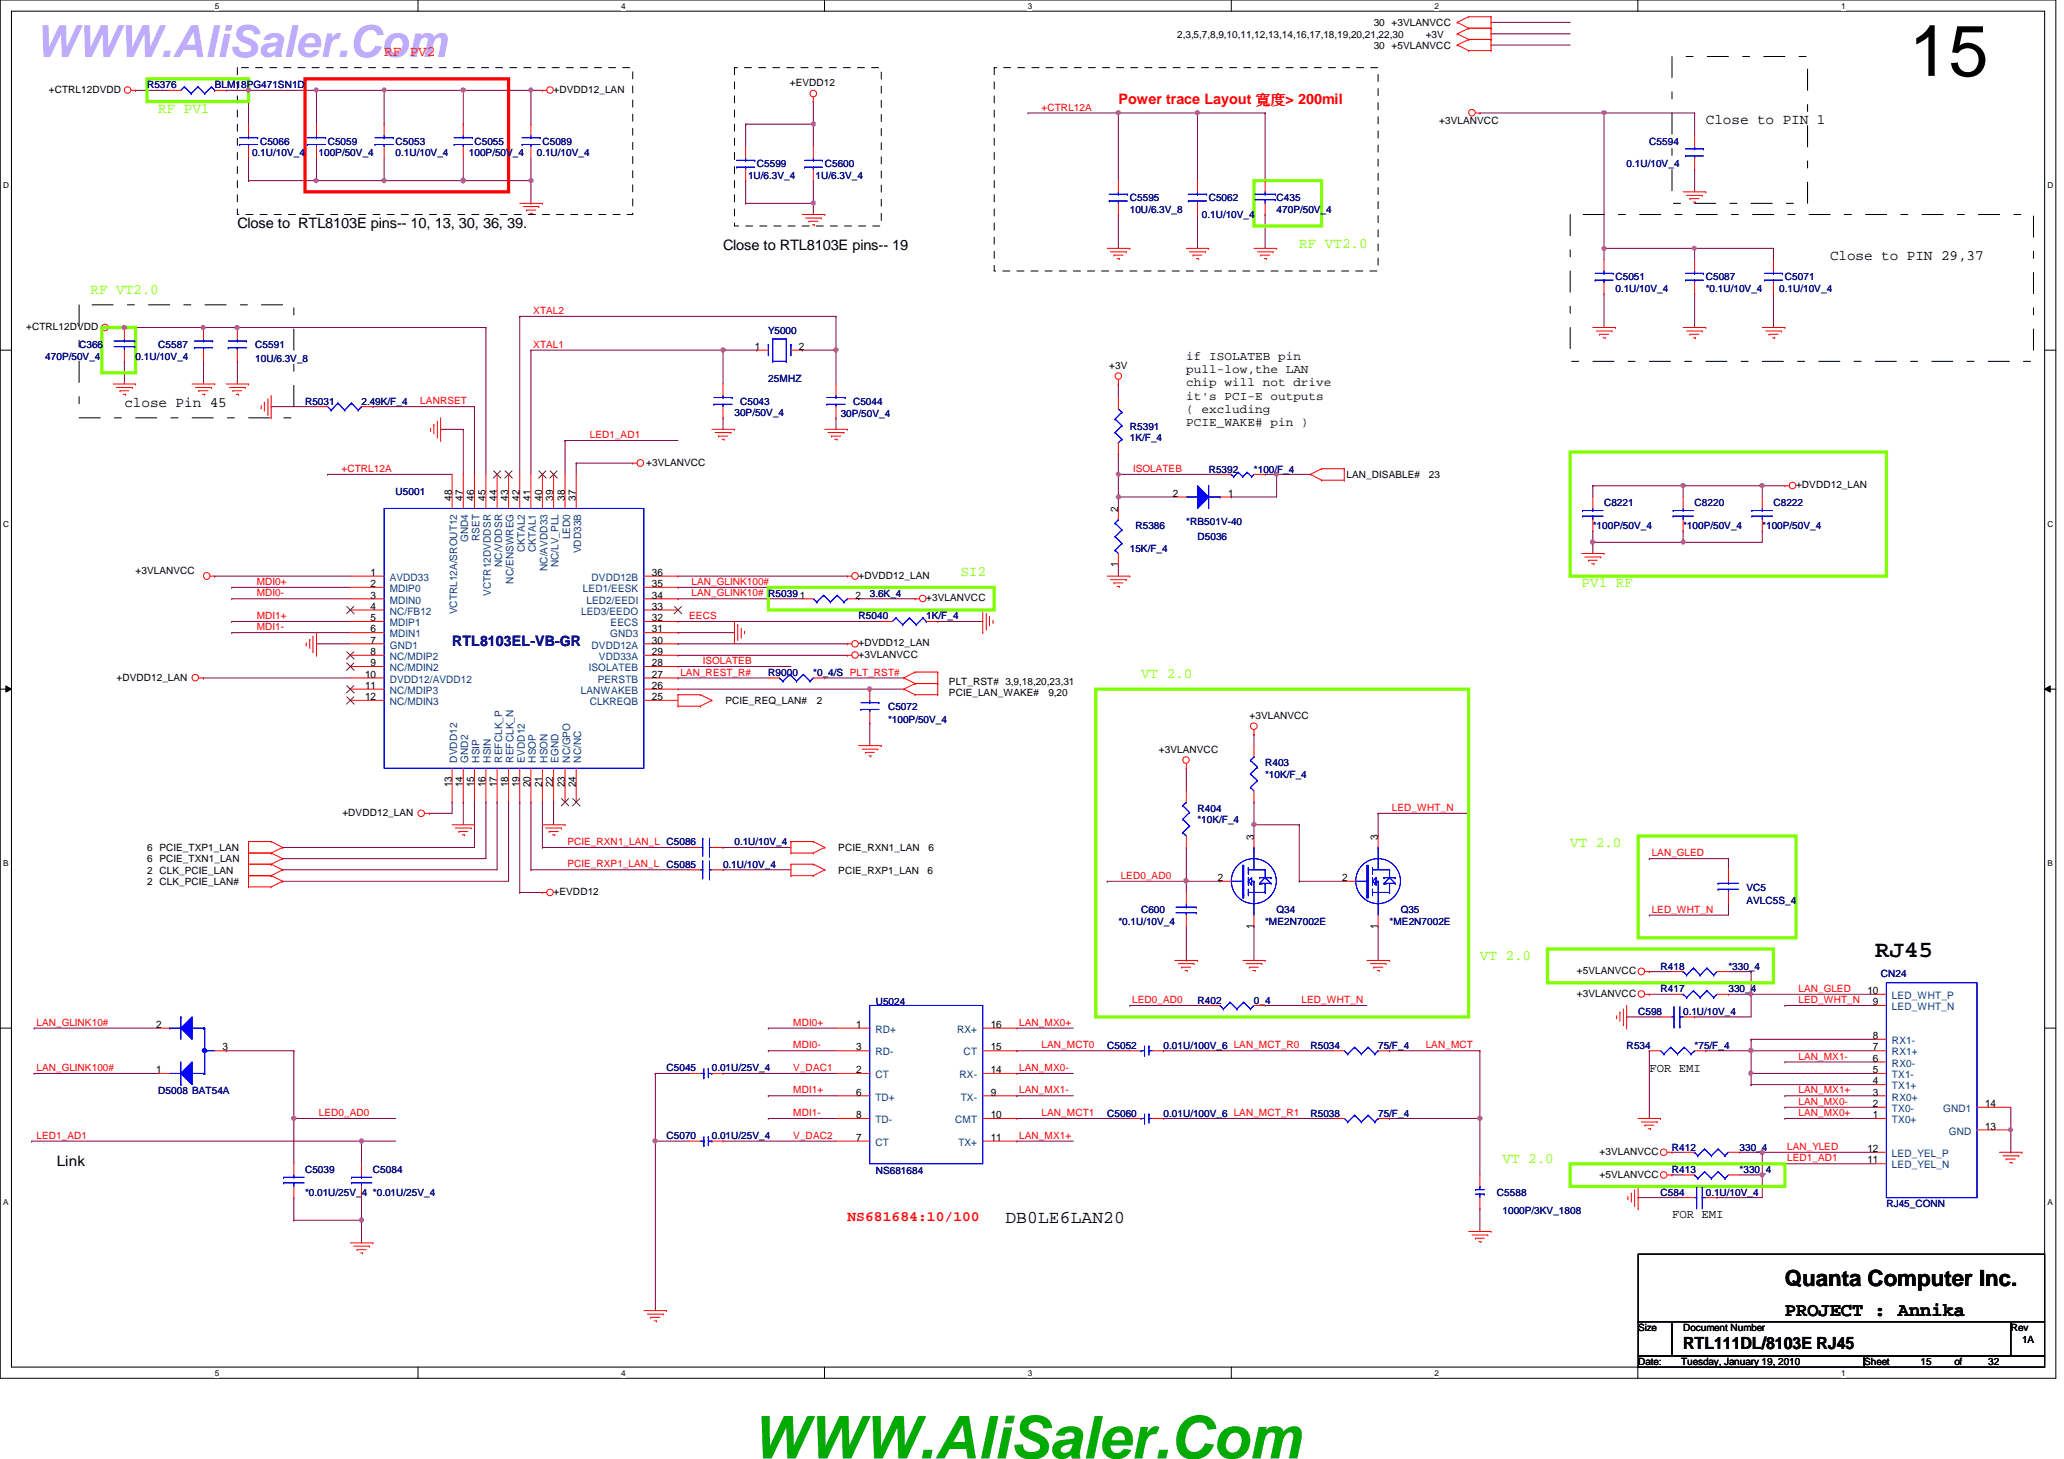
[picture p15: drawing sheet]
<svg xmlns="http://www.w3.org/2000/svg" width="297mm" height="210mm" viewBox="0 0 297 210" stroke-linecap="round" stroke-linejoin="round" font-family="sans-serif">
<defs><g id="words">
<text font-size="10.4" x="274.7" y="10.9">15</text>
<text font-size="8.5" fill="#00ab00" x="108.2" y="209.8">WWW.AliSaler.Com</text>
<text font-size="6.3" fill="#bfabff" x="5.1" y="8.2">WWW.AliSaler.Com</text>
<text font-size="3.4" x="269.9" y="137.7">RJ45</text>
<text font-size="3.2" x="256.9" y="185">Quanta Computer Inc.</text>
<text font-size="2.8" x="256.9" y="189.3">PROJECT : Annika</text>
<text font-size="2.6" x="144.7" y="176">DB0LE6LAN20</text>
<text font-size="2.4" x="242.2" y="194.1">RTL111DL/8103E RJ45</text>
<g font-size="2.1" fill="#f00">
<text x="55.3" y="8.1">RF PV2</text>
<text x="160.9" y="14.9">Power trace Layout 寬寬&gt; 200mil</text>
<text x="122" y="175.6">NS681684:10/100</text>
</g>
<g font-size="2.1" fill="#80ff00">
<text x="22.8" y="16.2">RF PV1</text>
<text x="187" y="35.7">RF VT2.0</text>
<text x="13" y="42.2">RF VT2.0</text>
<text x="138.2" y="82.9">SI2</text>
<text x="227.6" y="84.5">PV1 RF</text>
<text x="164.2" y="97.5">VT 2.0</text>
<text x="226" y="121.9">VT 2.0</text>
<text x="213" y="138.1">VT 2.0</text>
<text x="216.2" y="167.4">VT 2.0</text>
</g>
<g font-size="2.1">
<text x="245.5" y="17.9">Close to PIN 1</text>
<text x="34.2" y="32.8">Close to RTL8103E pins-- 10, 13, 30, 36, 39.</text>
<text x="104.1" y="36">Close to RTL8103E pins-- 19</text>
<text x="263.4" y="37.3">Close to PIN 29,37</text>
<text x="17.9" y="58.5">close Pin 45</text>
<text x="8.2" y="167.7">Link</text>
</g>
<text font-size="2.1" fill="#000080" x="65.1" y="92.9">RTL8103EL-VB-GR</text>
<g font-size="1.8">
<text x="170.7" y="53.7">pull-low,the LAN</text>
<text x="170.7" y="51.8">if ISOLATEB pin</text>
<text x="170.7" y="55.6">chip will not drive</text>
<text x="170.7" y="57.5">it's PCI-E outputs</text>
<text x="170.7" y="59.4">( excluding</text>
<text x="170.7" y="61.3">PCIE_WAKE# pin )</text>
<text x="237.4" y="154.2">FOR EMI</text>
<text x="240.6" y="175.3">FOR EMI</text>
</g>
<g font-size="1.5">
<text x="108.6" y="50.3">1</text>
<text x="115" y="50.3">2</text>
<text x="168.8" y="71.5">2</text>
<text x="176.7" y="71.5">1</text>
<text x="65" y="72" transform="rotate(-90 65 72)">48</text>
<text x="66.6" y="72" transform="rotate(-90 66.6 72)">47</text>
<text x="68.2" y="72" transform="rotate(-90 68.2 72)">46</text>
<text x="69.9" y="72" transform="rotate(-90 69.9 72)">45</text>
<text x="71.5" y="72" transform="rotate(-90 71.5 72)">44</text>
<text x="73.1" y="72" transform="rotate(-90 73.1 72)">43</text>
<text x="74.8" y="72" transform="rotate(-90 74.8 72)">42</text>
<text x="76.4" y="72" transform="rotate(-90 76.4 72)">41</text>
<text x="78" y="72" transform="rotate(-90 78 72)">40</text>
<text x="79.6" y="72" transform="rotate(-90 79.6 72)">39</text>
<text x="81.3" y="72" transform="rotate(-90 81.3 72)">38</text>
<text x="82.9" y="72" transform="rotate(-90 82.9 72)">37</text>
<text x="160.9" y="73.6" transform="rotate(-90 160.9 73.6)">2</text>
<text x="53.3" y="82.8">1</text>
<text x="93.8" y="82.8">36</text>
<text x="160.9" y="81.6" transform="rotate(-90 160.9 81.6)">1</text>
<text x="53.3" y="84.5">2</text>
<text x="53.3" y="86.1">3</text>
<text x="53.3" y="89.4">5</text>
<text x="53.3" y="87.7">4</text>
<text x="93.8" y="84.5">35</text>
<text x="93.8" y="86.1">34</text>
<text x="93.8" y="89.4">32</text>
<text x="93.8" y="87.7">33</text>
<text x="115.1" y="86.1">1</text>
<text x="123.1" y="86.1">2</text>
<text x="53.3" y="91">6</text>
<text x="53.3" y="92.6">7</text>
<text x="53.3" y="94.2">8</text>
<text x="53.3" y="95.8">9</text>
<text x="93.8" y="95.8">28</text>
<text x="93.8" y="91">31</text>
<text x="93.8" y="92.6">30</text>
<text x="93.8" y="94.2">29</text>
<text x="52.5" y="99.1">11</text>
<text x="52.5" y="100.7">12</text>
<text x="52.5" y="97.5">10</text>
<text x="93.8" y="97.5">27</text>
<text x="93.8" y="99.1">26</text>
<text x="93.8" y="100.7">25</text>
<text x="65" y="113.3" transform="rotate(-90 65 113.3)">13</text>
<text x="66.6" y="113.3" transform="rotate(-90 66.6 113.3)">14</text>
<text x="68.2" y="113.3" transform="rotate(-90 68.2 113.3)">15</text>
<text x="69.9" y="113.3" transform="rotate(-90 69.9 113.3)">16</text>
<text x="71.5" y="113.3" transform="rotate(-90 71.5 113.3)">17</text>
<text x="73.1" y="113.3" transform="rotate(-90 73.1 113.3)">18</text>
<text x="74.8" y="113.3" transform="rotate(-90 74.8 113.3)">19</text>
<text x="76.4" y="113.3" transform="rotate(-90 76.4 113.3)">20</text>
<text x="78" y="113.3" transform="rotate(-90 78 113.3)">21</text>
<text x="79.6" y="113.3" transform="rotate(-90 79.6 113.3)">22</text>
<text x="81.3" y="113.3" transform="rotate(-90 81.3 113.3)">23</text>
<text x="82.9" y="113.3" transform="rotate(-90 82.9 113.3)">24</text>
<text x="180.4" y="120.8" transform="rotate(-90 180.4 120.8)">3</text>
<text x="198.3" y="120.8" transform="rotate(-90 198.3 120.8)">3</text>
<text x="175.3" y="126.7">2</text>
<text x="193.2" y="126.7">2</text>
<text x="180.4" y="133.6" transform="rotate(-90 180.4 133.6)">1</text>
<text x="198.3" y="133.6" transform="rotate(-90 198.3 133.6)">1</text>
<text x="268.7" y="143">10</text>
<text x="22.5" y="147.9">2</text>
<text x="123.2" y="147.9">1</text>
<text x="142.6" y="147.9">16</text>
<text x="269.5" y="144.6">9</text>
<text x="269.5" y="149.5">8</text>
<text x="22.5" y="154.4">1</text>
<text x="32" y="151.1">3</text>
<text x="123.2" y="151.1">3</text>
<text x="123.2" y="154.4">2</text>
<text x="142.6" y="151.1">15</text>
<text x="142.6" y="154.4">14</text>
<text x="269.5" y="151.1">7</text>
<text x="269.5" y="152.7">6</text>
<text x="269.5" y="156">4</text>
<text x="269.5" y="154.4">5</text>
<text x="123.2" y="160.9">8</text>
<text x="123.2" y="157.6">6</text>
<text x="142.6" y="157.6">9</text>
<text x="142.6" y="160.9">10</text>
<text x="269.5" y="157.6">3</text>
<text x="269.5" y="159.3">2</text>
<text x="269.5" y="160.9">1</text>
<text x="285.7" y="159.3">14</text>
<text x="123.2" y="164.1">7</text>
<text x="142.6" y="164.1">11</text>
<text x="268.7" y="165.7">12</text>
<text x="268.7" y="167.4">11</text>
<text x="285.7" y="162.5">13</text>
</g>
<g font-size="1.5" fill="#004080">
<text x="67.4" y="78" transform="rotate(-90 67.4 78)">GND4</text>
<text x="69" y="77.9" transform="rotate(-90 69 77.9)">RSET</text>
<text x="82" y="77.6" transform="rotate(-90 82 77.6)">LED0</text>
<text x="56.1" y="83.6">AVDD33</text>
<text x="72.3" y="81.6" transform="rotate(-90 72.3 81.6)">NC/VDDSR</text>
<text x="73.9" y="83.9" transform="rotate(-90 73.9 83.9)">NC/ENSWREG</text>
<text x="75.5" y="79.5" transform="rotate(-90 75.5 79.5)">CKTAL2</text>
<text x="77.1" y="79.5" transform="rotate(-90 77.1 79.5)">CKTAL1</text>
<text x="78.8" y="82.1" transform="rotate(-90 78.8 82.1)">NC/AVDD33</text>
<text x="80.4" y="81.6" transform="rotate(-90 80.4 81.6)">NC/LV_PLL</text>
<text x="83.6" y="79.6" transform="rotate(-90 83.6 79.6)">VDD33B</text>
<text x="85.1" y="83.6">DVDD12B</text>
<text x="56.1" y="85.2">MDIP0</text>
<text x="56.1" y="86.8">MDIN0</text>
<text x="56.1" y="88.4">NC/FB12</text>
<text x="65.8" y="88.4" transform="rotate(-90 65.8 88.4)">VCTRL12A/SROUT12</text>
<text x="70.7" y="85.7" transform="rotate(-90 70.7 85.7)">VCTR12DVDDSR</text>
<text x="83.6" y="88.4">LED3/EEDO</text>
<text x="83.9" y="85.2">LED1/EESK</text>
<text x="84.4" y="86.8">LED2/EEDI</text>
<text x="56.1" y="90.1">MDIP1</text>
<text x="56.1" y="91.7">MDIN1</text>
<text x="56.1" y="93.3">GND1</text>
<text x="56.1" y="95">NC/MDIP2</text>
<text x="85.1" y="93.3">DVDD12A</text>
<text x="86.2" y="95">VDD33A</text>
<text x="87.8" y="91.7">GND3</text>
<text x="87.9" y="90.1">EECS</text>
<text x="56.1" y="96.6">NC/MDIN2</text>
<text x="56.1" y="98.2">DVDD12/AVDD12</text>
<text x="56.1" y="99.8">NC/MDIP3</text>
<text x="56.1" y="101.4">NC/MDIN3</text>
<text x="83.6" y="99.8">LANWAKEB</text>
<text x="84.7" y="96.6">ISOLATEB</text>
<text x="84.9" y="101.4">CLKREQB</text>
<text x="86" y="98.2">PERSTB</text>
<text x="65.8" y="109.7" transform="rotate(-90 65.8 109.7)">DVDD12</text>
<text x="67.4" y="109.7" transform="rotate(-90 67.4 109.7)">GND2</text>
<text x="69" y="109.7" transform="rotate(-90 69 109.7)">HSIP</text>
<text x="70.7" y="109.7" transform="rotate(-90 70.7 109.7)">HSIN</text>
<text x="72.3" y="109.7" transform="rotate(-90 72.3 109.7)">REFCLK_P</text>
<text x="73.9" y="109.7" transform="rotate(-90 73.9 109.7)">REFCLK_N</text>
<text x="75.5" y="109.7" transform="rotate(-90 75.5 109.7)">EVDD12</text>
<text x="77.1" y="109.7" transform="rotate(-90 77.1 109.7)">HSOP</text>
<text x="78.8" y="109.7" transform="rotate(-90 78.8 109.7)">HSON</text>
<text x="80.4" y="109.7" transform="rotate(-90 80.4 109.7)">EGND</text>
<text x="82" y="109.7" transform="rotate(-90 82 109.7)">NC/GPO</text>
<text x="83.6" y="109.7" transform="rotate(-90 83.6 109.7)">NC/NC</text>
<text x="272.3" y="143.7">LED_WHT_P</text>
<text x="126" y="148.6">RD+</text>
<text x="137.7" y="148.6">RX+</text>
<text x="272.3" y="145.3">LED_WHT_N</text>
<text x="126" y="151.8">RD-</text>
<text x="126" y="155.1">CT</text>
<text x="138.1" y="155.1">RX-</text>
<text x="138.7" y="151.8">CT</text>
<text x="272.3" y="150.2">RX1-</text>
<text x="272.3" y="151.8">RX1+</text>
<text x="272.3" y="153.5">RX0-</text>
<text x="272.3" y="155.1">TX1-</text>
<text x="126" y="161.6">TD-</text>
<text x="126" y="158.3">TD+</text>
<text x="137.5" y="161.6">CMT</text>
<text x="138.3" y="158.3">TX-</text>
<text x="272.3" y="156.7">TX1+</text>
<text x="272.3" y="158.3">RX0+</text>
<text x="272.3" y="160">TX0-</text>
<text x="272.3" y="161.6">TX0+</text>
<text x="279.7" y="160">GND1</text>
<text x="126" y="164.8">CT</text>
<text x="137.9" y="164.8">TX+</text>
<text x="272.3" y="166.5">LED_YEL_P</text>
<text x="280.5" y="163.2">GND</text>
<text x="272.3" y="168.1">LED_YEL_N</text>
</g>
<g font-size="1.4">
<text x="169.4" y="5.4">2,3,5,7,8,9,10,11,12,13,14,16,17,18,19,20,21,22,30</text>
<text x="197.7" y="3.8">30 +3VLANVCC</text>
<text x="205.2" y="5.4">+3V</text>
<text x="197.7" y="7">30 +5VLANVCC</text>
<text x="7" y="13.4">+CTRL12DVDD</text>
<text x="79.7" y="13.4">+DVDD12_LAN</text>
<text x="113.7" y="12.4">+EVDD12</text>
<text x="207.1" y="17.9">+3VLANVCC</text>
<text x="3.8" y="47.5">+CTRL12DVDD</text>
<text x="159.6" y="53">+3V</text>
<text x="93" y="67">+3VLANVCC</text>
<text x="193.8" y="68.8">LAN_DISABLE#</text>
<text x="205.7" y="68.8">23</text>
<text x="258.5" y="70.3">+DVDD12_LAN</text>
<text x="19.5" y="82.6">+3VLANVCC</text>
<text x="123.6" y="83.3">+DVDD12_LAN</text>
<text x="133.3" y="86.5">+3VLANVCC</text>
<text x="123.6" y="93">+DVDD12_LAN</text>
<text x="123.6" y="94.7">+3VLANVCC</text>
<text x="16.8" y="97.9">+DVDD12_LAN</text>
<text x="104.4" y="101.3">PCIE_REQ_LAN#</text>
<text x="117.6" y="101.3">2</text>
<text x="136.6" y="100.2">PCIE_LAN_WAKE#</text>
<text x="136.6" y="98.6">PLT_RST# 3,9,18,20,23,31</text>
<text x="150.9" y="100.2">9,20</text>
<text x="179.8" y="103.4">+3VLANVCC</text>
<text x="166.8" y="108.3">+3VLANVCC</text>
<text x="49.3" y="117.4">+DVDD12_LAN</text>
<text x="21.2" y="125.7">2 CLK_PCIE_LAN</text>
<text x="21.2" y="124.1">6 PCIE_TXN1_LAN</text>
<text x="21.2" y="122.4">6 PCIE_TXP1_LAN</text>
<text x="120.6" y="122.4">PCIE_RXN1_LAN</text>
<text x="120.6" y="125.7">PCIE_RXP1_LAN</text>
<text x="133.5" y="125.7">6</text>
<text x="133.6" y="122.4">6</text>
<text x="21.2" y="127.3">2 CLK_PCIE_LAN#</text>
<text x="79.7" y="128.8">+EVDD12</text>
<text x="226.9" y="143.4">+3VLANVCC</text>
<text x="226.9" y="140.2">+5VLANVCC</text>
<text x="230.2" y="166.2">+3VLANVCC</text>
<text x="230.2" y="169.4">+5VLANVCC</text>
<text x="235.8" y="191.5">Size</text>
<text x="242.2" y="191.5">Document Number</text>
<text x="289.4" y="191.5">Rev</text>
<text x="235.7" y="196.4">Date:</text>
<text x="241.9" y="196.4">Tuesday, January 19, 2010</text>
<text x="268.3" y="196.4">Sheet</text>
<text x="276.4" y="196.4">15</text>
<text x="281.3" y="196.4">of</text>
<text x="286.1" y="196.4">32</text>
<text x="291" y="193.2">1A</text>
</g>
<g font-size="1.4" fill="#000080">
<text x="21.2" y="12.7">R5376</text>
<text x="30.9" y="12.7">BLM18PG471SN1D</text>
<text x="36.3" y="22.5">0.1U/10V_4</text>
<text x="37.4" y="20.8">C5066</text>
<text x="45.8" y="22.5">100P/50V_4</text>
<text x="47.2" y="20.8">C5059</text>
<text x="56.9" y="22.5">0.1U/10V_4</text>
<text x="56.9" y="20.8">C5053</text>
<text x="67.5" y="22.5">100P/50V_4</text>
<text x="68.3" y="20.8">C5055</text>
<text x="77.3" y="22.5">0.1U/10V_4</text>
<text x="78.1" y="20.8">C5089</text>
<text x="237.4" y="20.8">C5594</text>
<text x="107.6" y="25.7">1U/6.3V_4</text>
<text x="108.9" y="24.1">C5599</text>
<text x="117.4" y="25.7">1U/6.3V_4</text>
<text x="118.7" y="24.1">C5600</text>
<text x="162.6" y="29">C5595</text>
<text x="173.9" y="29">C5062</text>
<text x="183.7" y="29">C435</text>
<text x="234.1" y="24.1">0.1U/10V_4</text>
<text x="162.6" y="30.6">10U/6.3V_8</text>
<text x="173" y="31.4">0.1U/10V_4</text>
<text x="183.7" y="30.6">470P/50V_4</text>
<text x="232.5" y="42">0.1U/10V_4</text>
<text x="232.5" y="40.3">C5051</text>
<text x="245.5" y="42">*0.1U/10V_4</text>
<text x="245.5" y="40.3">C5087</text>
<text x="256.1" y="42">0.1U/10V_4</text>
<text x="256.9" y="40.3">C5071</text>
<text x="6.5" y="51.7">470P/50V_4</text>
<text x="11.4" y="50.1">C366</text>
<text x="19.5" y="51.7">0.1U/10V_4</text>
<text x="22.8" y="50.1">C5587</text>
<text x="36.7" y="52.1">10U/6.3V_8</text>
<text x="36.7" y="50.1">C5591</text>
<text x="110.6" y="48">Y5000</text>
<text x="43.9" y="58.3">R5031</text>
<text x="52" y="58.3">2.49K/F_4</text>
<text x="105.7" y="59.9">30P/50V_4</text>
<text x="106.5" y="58.3">C5043</text>
<text x="110.6" y="55">25MHZ</text>
<text x="122.8" y="58.3">C5044</text>
<text x="121" y="60">30P/50V_4</text>
<text x="162.6" y="63.4">1K/F_4</text>
<text x="162.6" y="61.8">R5391</text>
<text x="56.9" y="71.2">U5001</text>
<text x="173.9" y="68">R5392</text>
<text x="180.5" y="68">*100/F_4</text>
<text x="163.4" y="76.1">R5386</text>
<text x="170.7" y="75.5">*RB501V-40</text>
<text x="172.3" y="77.7">D5036</text>
<text x="229.2" y="76.1">*100P/50V_4</text>
<text x="230.8" y="72.9">C8221</text>
<text x="242.2" y="76.1">*100P/50V_4</text>
<text x="243.9" y="72.9">C8220</text>
<text x="253.6" y="76.1">*100P/50V_4</text>
<text x="255.2" y="72.9">C8222</text>
<text x="162.6" y="79.4">15K/F_4</text>
<text x="110.6" y="85.9">R5039</text>
<text x="123.6" y="89.1">R5040</text>
<text x="125.2" y="85.9">3.6K_4</text>
<text x="133.3" y="89.1">1K/F_4</text>
<text x="110.6" y="97.2">R9000</text>
<text x="117" y="97.2">*0_4/S PLT_RST#</text>
<text x="127.8" y="104.1">*100P/50V_4</text>
<text x="127.8" y="102.1">C5072</text>
<text x="182.1" y="111.9">*10K/F_4</text>
<text x="182.1" y="110.2">R403</text>
<text x="172.3" y="118.4">*10K/F_4</text>
<text x="172.3" y="116.8">R404</text>
<text x="95.9" y="124.9">C5085</text>
<text x="104.1" y="124.9">0.1U/10V_4</text>
<text x="105.7" y="121.6">0.1U/10V_4</text>
<text x="164.2" y="131.4">C600</text>
<text x="183.7" y="131.4">Q34</text>
<text x="201.6" y="131.4">Q35</text>
<text x="251.3" y="130.1">AVLC5S_4</text>
<text x="251.3" y="128.1">VC5</text>
<text x="160.9" y="133">*0.1U/10V_4</text>
<text x="182.1" y="133">*ME2N7002E</text>
<text x="200" y="133">*ME2N7002E</text>
<text x="239" y="142.7">R417</text>
<text x="239" y="139.5">R418</text>
<text x="248.7" y="142.7">330_4</text>
<text x="248.7" y="139.5">*330_4</text>
<text x="270.7" y="140.5">CN24</text>
<text x="126" y="144.6">U5024</text>
<text x="172.3" y="144.4">R402</text>
<text x="180.5" y="144.4">0_4</text>
<text x="235.8" y="146">C598</text>
<text x="242.2" y="146">0.1U/10V_4</text>
<text x="95.9" y="154.1">C5045</text>
<text x="102.4" y="154.1">0.01U/25V_4</text>
<text x="159.3" y="150.9">C5052</text>
<text x="167.5" y="150.9">0.01U/100V_6 LAN_MCT_R0</text>
<text x="188.6" y="150.9">R5034</text>
<text x="198.3" y="150.9">75/F_4</text>
<text x="234.1" y="150.9">R534</text>
<text x="243.9" y="150.9">*75/F_4</text>
<text x="22.8" y="157.4">D5008 BAT54A</text>
<text x="159.3" y="160.7">C5060</text>
<text x="167.5" y="160.7">0.01U/100V_6 LAN_MCT_R1</text>
<text x="188.6" y="160.7">R5038</text>
<text x="198.3" y="160.7">75/F_4</text>
<text x="95.9" y="163.9">C5070</text>
<text x="102.4" y="163.9">0.01U/25V_4</text>
<text x="240.6" y="165.5">R412</text>
<text x="250.4" y="165.5">330_4</text>
<text x="43.9" y="172">*0.01U/25V_4 *0.01U/25V_4</text>
<text x="43.9" y="168.8">C5039</text>
<text x="53.7" y="168.8">C5084</text>
<text x="126" y="169">NS681684</text>
<text x="215.4" y="172">C5588</text>
<text x="239" y="172">C584</text>
<text x="240.6" y="168.8">R413</text>
<text x="245.5" y="172">0.1U/10V_4</text>
<text x="250.4" y="168.8">*330_4</text>
<text x="271.5" y="173.7">RJ45_CONN</text>
<text x="216.2" y="174.6">1000P/3KV_1808</text>
</g>
<g font-size="1.4" fill="#f00">
<text x="149.9" y="15.9">+CTRL12A</text>
<text x="76.7" y="45.2">XTAL2</text>
<text x="76.7" y="50">XTAL1</text>
<text x="60.5" y="58.2">LANRSET</text>
<text x="84.9" y="63">LED1_AD1</text>
<text x="49.1" y="67.9">+CTRL12A</text>
<text x="163.1" y="67.9">ISOLATEB</text>
<text x="37" y="85.8">MDI0-</text>
<text x="37" y="84.2">MDI0+</text>
<text x="37" y="89.1">MDI1+</text>
<text x="99.2" y="89.1">EECS</text>
<text x="99.5" y="85.8">LAN_GLINK10#</text>
<text x="99.5" y="84.2">LAN_GLINK100#</text>
<text x="37" y="90.7">MDI1-</text>
<text x="101.1" y="95.5">ISOLATEB</text>
<text x="97.9" y="97.2">LAN_REST_R#</text>
<text x="200.3" y="116.7">LED_WHT_N</text>
<text x="81.7" y="121.6">PCIE_RXN1_LAN_L C5086</text>
<text x="81.7" y="124.8">PCIE_RXP1_LAN_L</text>
<text x="237.7" y="123.2">LAN_GLED</text>
<text x="161.3" y="126.4">LED0_AD0</text>
<text x="237.7" y="131.3">LED_WHT_N</text>
<text x="258.8" y="142.7">LAN_GLED</text>
<text x="5.2" y="147.6">LAN_GLINK10#</text>
<text x="114.2" y="147.6">MDI0+</text>
<text x="146.7" y="147.6">LAN_MX0+</text>
<text x="162.9" y="144.3">LED0_AD0</text>
<text x="187.3" y="144.3">LED_WHT_N</text>
<text x="258.8" y="144.3">LED_WHT_N</text>
<text x="5.2" y="154.1">LAN_GLINK100#</text>
<text x="114.2" y="150.8">MDI0-</text>
<text x="114.2" y="154.1">V_DAC1</text>
<text x="146.7" y="154.1">LAN_MX0-</text>
<text x="149.9" y="150.8">LAN_MCT0</text>
<text x="205.2" y="150.8">LAN_MCT</text>
<text x="258.8" y="152.4">LAN_MX1-</text>
<text x="45.9" y="160.6">LED0_AD0</text>
<text x="114.2" y="160.6">MDI1-</text>
<text x="114.2" y="157.3">MDI1+</text>
<text x="146.7" y="157.3">LAN_MX1-</text>
<text x="149.9" y="160.6">LAN_MCT1</text>
<text x="258.8" y="157.3">LAN_MX1+</text>
<text x="258.8" y="160.6">LAN_MX0+</text>
<text x="258.8" y="159">LAN_MX0-</text>
<text x="5.2" y="163.8">LED1_AD1</text>
<text x="114.2" y="163.8">V_DAC2</text>
<text x="146.7" y="163.8">LAN_MX1+</text>
<text x="257.2" y="165.4">LAN_YLED</text>
<text x="257.2" y="167.1">LED1_AD1</text>
</g>
<g font-size="1.2">
<text x="30.9" y="1.2">5</text>
<text x="89.4" y="1.2">4</text>
<text x="147.9" y="1.2">3</text>
<text x="206.5" y="1.2">2</text>
<text x="265" y="1.2">1</text>
<text x=".5" y="27.1">D</text>
<text x="294.7" y="27.1">D</text>
<text x=".5" y="75.8">C</text>
<text x="294.7" y="75.8">C</text>
<text x=".5" y="124.6">B</text>
<text x="294.7" y="124.6">B</text>
<text x=".5" y="173.4">A</text>
<text x="294.7" y="173.4">A</text>
<text x="30.9" y="197.9">5</text>
<text x="89.4" y="197.9">4</text>
<text x="147.9" y="197.9">3</text>
<text x="206.5" y="197.9">2</text>
<text x="265" y="197.9">1</text>
</g>
</g></defs>
<path d="M0 0h295.9v198.3h-295.9zM1.6 1.6h292.7v195.1h-292.7z" fill="none" stroke="#000" stroke-width=".14"/>
<g fill="#fff">
<path d="M30.9 .2h.6v1.3h-.6z"/>
<path d="M30.9 196.8h.6v1.4h-.6z"/>
</g>
<path d="M60.2 0v1.6M60.2 196.7v1.6" fill="none" stroke="#000" stroke-width=".14"/>
<g fill="#fff">
<path d="M89.4 .2h.6v1.3h-.6z"/>
<path d="M89.4 196.8h.6v1.4h-.6z"/>
</g>
<path d="M118.7 0v1.6M118.7 196.7v1.6" fill="none" stroke="#000" stroke-width=".14"/>
<g fill="#fff">
<path d="M147.9 .2h.6v1.3h-.6z"/>
<path d="M147.9 196.8h.6v1.4h-.6z"/>
</g>
<path d="M177.2 0v1.6M177.2 196.7v1.6" fill="none" stroke="#000" stroke-width=".14"/>
<g fill="#fff">
<path d="M206.5 .2h.5v1.3h-.5z"/>
<path d="M206.5 196.8h.5v1.4h-.5z"/>
</g>
<path d="M235.7 0v1.6M235.7 196.7v1.6" fill="none" stroke="#000" stroke-width=".14"/>
<g fill="#fff">
<path d="M265 .2h.6v1.3h-.6z"/>
<path d="M265 196.8h.6v1.4h-.6z"/>
<path d="M.5 26h.8v1.3h-.8z"/>
<path d="M294.7 26h.8v1.3h-.8z"/>
<path d="M.5 74.8h.8v1.3h-.8z"/>
<path d="M294.7 74.8h.8v1.3h-.8z"/>
</g>
<path d="M0 50.4h1.6M294.3 50.4h1.6" fill="none" stroke="#000" stroke-width=".14"/>
<g fill="#fff">
<path d="M.5 123.5h.7v1.3h-.7z"/>
<path d="M294.7 123.5h.7v1.3h-.7z"/>
</g>
<path d="M0 99.1h1.6M.8 98.7l.8 .4-.8 .5zM294.3 99.1h1.6M294.3 99.1l.8-.4v.9z" fill="none" stroke="#000" stroke-width=".14"/>
<path d="M.8 98.7l.8 .4-.8 .5zM294.3 99.1l.8-.4v.9z" fill="#000"/>
<g fill="#fff">
<path d="M.5 172.3h.7v1.3h-.7z"/>
<path d="M294.7 172.3h.7v1.3h-.7z"/>
</g>
<path d="M0 147.9h1.6M294.3 147.9h1.6" fill="none" stroke="#000" stroke-width=".14"/>
<g fill="none" stroke="#800040" stroke-width=".14">
<path d="M160.9 55.2h.1M160.9 55.2v2M183.7 68.2h4.9M183.7 68.2h.1M160.9 81.3h.1M160.9 81.3v1.6M104.1 121.9h.1M104.1 125.1h.1M104.1 121.9h9.7M104.1 125.1h9.7M110.6 157.6h.1M110.6 151.2h.1"/>
<path d="M110.6 147.9h.1M110.6 147.9h9.7M110.6 157.6h9.7M110.6 151.2h9.7M146.3 154.4h.1M146.3 147.9h.1M146.3 157.6h.1M146.3 154.4h8.2M146.3 147.9h8.2M146.3 157.6h8.2M110.6 160.9h.1M110.6 160.9h9.7"/>
<path d="M146.3 164.2h.1M146.3 164.2h8.2"/>
</g>
<circle cx="183.7" cy="68.2" r=".3" fill="#f0f"/>
<circle cx="183.7" cy="68.2" r=".3" fill="none" stroke="#f0f" stroke-width=".14"/>
<path d="M4.9 154.4h17.9M4.9 147.9h17.9M4.9 154.4h.1M4.9 147.9h.1M4.6 164.2h47.4M4.6 164.2h.1M42.3 160.9h.1M42.3 160.9v6.5" fill="none" stroke="#800040" stroke-width=".14"/>
<circle cx="42.3" cy="160.9" r=".31" fill="#f0f"/>
<circle cx="42.3" cy="160.9" r=".31" fill="none" stroke="#f0f" stroke-width=".14"/>
<g fill="none" stroke="#800040" stroke-width=".14">
<path d="M39 58.5h6.5M39 58.5h.1M32.6 151.2h.1M32.6 151.2h9.7M42.3 151.2h.1M42.3 151.2v9.7M146.3 151.2h.1M146.3 151.2h16.3M167.5 151.2h24.4M167.5 151.2h.1M42.3 160.9h14.6M42.3 160.9h.1"/>
<path d="M146.3 160.9h.1M146.3 160.9h16.3M200 160.9h.1M200 160.9h13M213 173.9h.1M213 173.9v3.3"/>
</g>
<circle cx="213" cy="160.9" r=".31" fill="#f0f"/>
<circle cx="213" cy="160.9" r=".31" fill="none" stroke="#f0f" stroke-width=".14"/>
<g fill="none" stroke="#800040" stroke-width=".14">
<path d="M34.2 47.1h35.7M34.2 47.1h.1M160.9 71.5h.1M160.9 68.2h.1M160.9 71.5v1.7M160.9 68.2h14.7M177.2 71.5h.1M182.1 68.2h1.6M182.1 68.2h.1M183.7 68.2h.1M183.7 68.2v3.3h-6.5M94.3 154.4h4.9"/>
<path d="M94.3 154.4h.1M200 151.2h.1M200 151.2h13M42.3 175.6h9.7M42.3 175.6h.1M94.3 164.2h4.9M94.3 164.2h.1M167.5 160.9h24.4M167.5 160.9h.1M213 160.9h.1M213 160.9v8.1"/>
</g>
<circle cx="34.1" cy="47.1" r=".31" fill="#f0f"/>
<circle cx="34.1" cy="47.1" r=".31" fill="none" stroke="#f0f" stroke-width=".14"/>
<path d="M76.4 13h.1M76.4 13h1.7" fill="none" stroke="#800040" stroke-width=".14"/>
<circle cx="76.4" cy="12.9" r=".3" fill="#f0f"/>
<circle cx="76.4" cy="12.9" r=".3" fill="none" stroke="#f0f" stroke-width=".14"/>
<g fill="none" stroke="#800040" stroke-width=".14">
<path d="M69.9 47.1h.1M69.9 47.1v21.1M74.8 45.5h.1M74.8 45.5v22.7M76.4 50.4h.1M76.4 50.4v17.8M76.4 50.4h27.7M104.1 50.4h.1M47.2 68.2h.1M47.2 68.2h17.9M63.4 61.8h.1M63.4 61.8h3.3"/>
<path d="M66.7 61.8h.1M66.7 61.8v6.4M81.3 63.4h.1M81.3 63.4v4.8M30.9 82.9h.1M30.9 82.9h19.5M33.4 86.1h.1M33.4 91h.1M33.4 86.1h17M33.4 91h17M45.5 92.6h.1M45.5 92.6h4.9"/>
<path d="M97.6 89.4h29.2M97.6 86.1h17.8M97.6 92.6h24.4M97.6 86.1h.1M97.6 89.4h.1M97.6 92.6h.1M68.3 115.4h.1M68.3 115.4v6.5M69.9 115.4h.1M69.9 115.4v8.1M73.2 115.4h.1M73.2 115.4v11.4"/>
<path d="M74.8 115.4h.1M74.8 115.4v13M74.8 128.4h.1M74.8 128.4h3.3M78.1 121.9h21.1M78.1 121.9h.1M94.3 164.2h.1M94.3 164.2v24.4"/>
</g>
<circle cx="94.3" cy="164.1" r=".31" fill="#f0f"/>
<circle cx="94.3" cy="164.1" r=".31" fill="none" stroke="#f0f" stroke-width=".14"/>
<g fill="none" stroke="#800040" stroke-width=".14">
<path d="M81.3 63.4h16.3M81.3 63.4h.1M160.9 65.3h.1M160.9 68.2h.1M160.9 65.3v6.2M97.6 97.5h13M97.6 84.5h.1M97.6 97.5h.1M97.6 84.5h20.3M78.1 115.4h.1M78.1 115.4v6.5M79.7 115.4h.1"/>
<path d="M79.7 115.4v3.3M40.7 123.5h29.2M40.7 123.5h.1M40.7 121.9h.1M40.7 121.9h27.6M52 164.2h.1M52 164.2v3.2"/>
</g>
<circle cx="160.9" cy="68.2" r=".3" fill="#f0f"/>
<circle cx="160.9" cy="68.2" r=".3" fill="none" stroke="#f0f" stroke-width=".14"/>
<path d="M65.1 115.4h.1M65.1 115.4v1.6M52 164.2h4.9M52 164.2h.1" fill="none" stroke="#800040" stroke-width=".14"/>
<circle cx="52" cy="164.1" r=".31" fill="#f0f"/>
<circle cx="52" cy="164.1" r=".31" fill="none" stroke="#f0f" stroke-width=".14"/>
<path d="M68.3 58.5h.1M68.3 58.5v9.7M82.9 66.6h.1M82.9 66.6v1.6M97.6 82.9h24.4M97.6 82.9h.1M52 172.3h.1M52 175.6h.1M52 172.3v6.5" fill="none" stroke="#800040" stroke-width=".14"/>
<circle cx="52" cy="175.5" r=".3" fill="#f0f"/>
<circle cx="52" cy="175.5" r=".3" fill="none" stroke="#f0f" stroke-width=".14"/>
<g fill="none" stroke="#800040" stroke-width=".14">
<path d="M160.9 71.5h.1M160.9 71.5h8.2M33.4 84.5h.1M33.4 89.4h.1M33.4 84.5h17M33.4 89.4h17M97.6 91h.1M97.6 91h8.1M66.7 115.4h.1M66.7 115.4v3.3M71.5 115.4h.1M71.5 115.4v9.7"/>
<path d="M76.4 115.4h.1M76.4 115.4v9.7M40.7 126.8h.1M40.7 126.8h32.5M76.4 125.1h22.8M76.4 125.1h.1M94.3 154.4h.1M94.3 154.4v9.8"/>
</g>
<circle cx="160.9" cy="71.5" r=".3" fill="#f0f"/>
<circle cx="160.9" cy="71.5" r=".3" fill="none" stroke="#f0f" stroke-width=".14"/>
<g fill="none" stroke="#800040" stroke-width=".14">
<path d="M53.7 58.5h14.6M53.7 58.5h.1M82.9 66.6h8.2M82.9 66.6h.1M29.3 97.5h.1M29.3 97.5h21.1M97.6 95.9h16.2M97.6 99.1h27.6M97.6 94.3h24.4M97.6 95.9h.1M97.6 94.3h.1M97.6 99.1h.1"/>
<path d="M61.8 117h.1M61.8 117h3.3M40.7 125.1h.1M40.7 125.1h30.8M42.3 172.3h.1M42.3 172.3v3.3"/>
</g>
<circle cx="125.2" cy="99.1" r=".31" fill="#f0f"/>
<circle cx="125.2" cy="99.1" r=".31" fill="none" stroke="#f0f" stroke-width=".14"/>
<path d="M213 16.3h.1M213 16.3h17.8M230.8 16.3h.1M230.8 16.3v19.4M243.9 16.3h.1M243.9 16.3v3.2M243.9 24.4h.1M243.9 24.4v3.2M125.2 99.1h.1M125.2 99.1h4.9M125.2 104h.1M125.2 104v3.3" fill="none" stroke="#800040" stroke-width=".14"/>
<circle cx="230.8" cy="35.7" r=".3" fill="#f0f"/>
<circle cx="230.8" cy="35.7" r=".3" fill="none" stroke="#f0f" stroke-width=".14"/>
<circle cx="230.8" cy="16.2" r=".3" fill="#f0f"/>
<circle cx="230.8" cy="16.2" r=".3" fill="none" stroke="#f0f" stroke-width=".14"/>
<path d="M230.8 16.3h13.1M230.8 16.3h.1M230.8 35.7h24.4M230.8 35.7h.1M243.9 35.7h.1M243.9 35.7v1.7M255.2 35.7h.1M255.2 35.7v1.7M243.9 42.2h.1M243.9 42.2v4.9M255.2 42.2h.1M255.2 42.2v4.9" fill="none" stroke="#800040" stroke-width=".14"/>
<circle cx="243.8" cy="35.7" r=".3" fill="#f0f"/>
<circle cx="243.8" cy="35.7" r=".3" fill="none" stroke="#f0f" stroke-width=".14"/>
<g fill="none" stroke="#800040" stroke-width=".14">
<path d="M160.9 16.3h11.4M160.9 16.3h.1M172.3 16.3h.1M172.3 16.3v9.7M107.3 26h.1M107.3 26v3.3M117 29.3h.1M117 29.3v1.6M160.9 30.9h.1M160.9 30.9v4.8M172.3 30.9h.1M172.3 30.9v4.8"/>
<path d="M230.8 35.7h.1M230.8 35.7v1.7M230.8 42.2h.1M230.8 42.2v4.9"/>
</g>
<circle cx="172.3" cy="16.2" r=".31" fill="#f0f"/>
<circle cx="172.3" cy="16.2" r=".31" fill="none" stroke="#f0f" stroke-width=".14"/>
<circle cx="160.9" cy="16.2" r=".3" fill="#f0f"/>
<circle cx="160.9" cy="16.2" r=".3" fill="none" stroke="#f0f" stroke-width=".14"/>
<path d="M148 16.3h12.9M148 16.3h.1M107.3 29.3h.1M117 26h.1M117 26v3.3h-9.7" fill="none" stroke="#800040" stroke-width=".14"/>
<circle cx="117" cy="29.2" r=".3" fill="#f0f"/>
<circle cx="117" cy="29.2" r=".3" fill="none" stroke="#f0f" stroke-width=".14"/>
<path d="M107.3 17.9h9.7M107.3 17.9h.1M107.3 17.9v3.2M117 17.9h.1M117 14.6h.1M117 14.6v6.5" fill="none" stroke="#800040" stroke-width=".14"/>
<circle cx="117" cy="17.8" r=".31" fill="#f0f"/>
<circle cx="117" cy="17.8" r=".31" fill="none" stroke="#f0f" stroke-width=".14"/>
<path d="M160.9 16.3h.1M160.9 16.3v9.7M252 143h.1M252 143h17.9" fill="none" stroke="#800040" stroke-width=".14"/>
<circle cx="252" cy="143" r=".3" fill="#f0f"/>
<circle cx="252" cy="143" r=".3" fill="none" stroke="#f0f" stroke-width=".14"/>
<path d="M253.6 165.8h.1M253.6 165.8h16.3" fill="none" stroke="#800040" stroke-width=".14"/>
<circle cx="253.6" cy="165.8" r=".31" fill="#f0f"/>
<circle cx="253.6" cy="165.8" r=".31" fill="none" stroke="#f0f" stroke-width=".14"/>
<g fill="none" stroke="#800040" stroke-width=".14">
<path d="M252 151.2h.1M252 154.4h.1M252 151.2h17.9M252 154.4h17.9M256.9 144.7h.1M256.9 157.6h.1M256.9 152.8h.1M256.9 144.7h13M256.9 157.6h13M256.9 152.8h13M235.8 172.3h6.4M235.8 172.3h.1"/>
<path d="M240.6 165.8h1.6M240.6 165.8h.1M247.1 172.3h.1M250.4 165.8h3.2M250.4 165.8h.1M253.6 169h.1M253.6 169v3.3h-6.5M256.9 167.4h.1M256.9 167.4h13"/>
</g>
<circle cx="252" cy="154.4" r=".3" fill="#f0f"/>
<circle cx="252" cy="154.4" r=".3" fill="none" stroke="#f0f" stroke-width=".14"/>
<g fill="none" stroke="#800040" stroke-width=".14">
<path d="M118.7 97.5h11.4M118.7 97.5h.1M234.1 146.3h4.9M234.1 146.3h.1M237.4 143h3.2M237.4 143h.1M243.9 146.3h.1M248.7 143h3.3M248.7 143h.1M252 149.5h.1M252 156h.1M252 143h.1"/>
<path d="M252 143v3.3h-8.1M252 149.5h17.9M252 156h17.9M256.9 159.3h.1M256.9 159.3h13M289.4 159.3v3.3M256.9 160.9h.1M256.9 160.9h13M289.4 162.6h.1"/>
</g>
<circle cx="289.3" cy="162.5" r=".3" fill="#f0f"/>
<circle cx="289.3" cy="162.5" r=".3" fill="none" stroke="#f0f" stroke-width=".14"/>
<g fill="none" stroke="#800040" stroke-width=".14">
<path d="M214.6 4.9h.1M214.6 3.2h.1M214.6 4.9h11.4M214.6 3.2h11.4M104.1 154.4h.1M104.1 154.4h16.2M213 151.2h.1M213 151.2v9.7M252 149.5h.1M252 149.5v1.7M104.1 164.2h.1M104.1 164.2h16.2"/>
<path d="M289.4 165.8h.1M289.4 162.6v3.2"/>
</g>
<circle cx="252" cy="151.1" r=".3" fill="#f0f"/>
<circle cx="252" cy="151.1" r=".3" fill="none" stroke="#f0f" stroke-width=".14"/>
<path d="M252 156h.1M252 151.2h.1M252 151.2v4.8" fill="none" stroke="#800040" stroke-width=".14"/>
<circle cx="252" cy="151.1" r=".3" fill="#f0f"/>
<circle cx="252" cy="151.1" r=".3" fill="none" stroke="#f0f" stroke-width=".14"/>
<path d="M19.5 13h4.9M19.5 13h.1M120.3 50.4h.1M120.3 50.4v4.8M237.4 151.2h.1M237.4 151.2v9.7M245.5 151.2h.1M245.5 151.2h6.5" fill="none" stroke="#800040" stroke-width=".14"/>
<circle cx="120.3" cy="50.4" r=".31" fill="#f0f"/>
<circle cx="120.3" cy="50.4" r=".31" fill="none" stroke="#f0f" stroke-width=".14"/>
<path d="M104.1 50.4h.1M104.1 50.4v4.8M115.4 50.4h.1M115.4 50.4h4.9" fill="none" stroke="#800040" stroke-width=".14"/>
<circle cx="104" cy="50.4" r=".31" fill="#f0f"/>
<circle cx="104" cy="50.4" r=".31" fill="none" stroke="#f0f" stroke-width=".14"/>
<g fill="none" stroke="#800040" stroke-width=".14">
<path d="M17.9 47.1h11.4M17.9 47.1h.1M29.3 52h.1M29.3 52v3.2M34.2 52h.1M34.2 52v3.2M74.8 45.5h.1M74.8 45.5h45.5M104.1 50.4h4.8M108.9 50.4h.1M120.3 45.5h.1M120.3 45.5v4.9"/>
<path d="M104.1 60.1h.1M104.1 60.1v1.7M120.3 60.1h.1M120.3 60.1v1.7"/>
</g>
<circle cx="17.9" cy="47.1" r=".31" fill="#f0f"/>
<circle cx="17.9" cy="47.1" r=".31" fill="none" stroke="#f0f" stroke-width=".14"/>
<path d="M29.3 47.1h.1M29.3 47.1h4.9" fill="none" stroke="#800040" stroke-width=".14"/>
<circle cx="29.3" cy="47.1" r=".3" fill="#f0f"/>
<circle cx="29.3" cy="47.1" r=".3" fill="none" stroke="#f0f" stroke-width=".14"/>
<path d="M32.6 13h.1M32.6 13h12.9v4.9M35.8 17.9h.1M35.8 13h.1M35.8 13v4.9M45.5 17.9h.1M35.8 26h.1M35.8 22.7v3.3" fill="none" stroke="#800040" stroke-width=".14"/>
<circle cx="35.8" cy="12.9" r=".3" fill="#f0f"/>
<circle cx="35.8" cy="12.9" r=".3" fill="none" stroke="#f0f" stroke-width=".14"/>
<path d="M45.5 13h.1M45.5 13h9.8v4.9M55.3 17.9h.1" fill="none" stroke="#800040" stroke-width=".14"/>
<circle cx="45.5" cy="12.9" r=".3" fill="#f0f"/>
<circle cx="45.5" cy="12.9" r=".3" fill="none" stroke="#f0f" stroke-width=".14"/>
<path d="M55.3 13h11.4v4.9M55.3 13h.1M66.7 17.9h.1" fill="none" stroke="#800040" stroke-width=".14"/>
<circle cx="55.3" cy="12.9" r=".3" fill="#f0f"/>
<circle cx="55.3" cy="12.9" r=".3" fill="none" stroke="#f0f" stroke-width=".14"/>
<path d="M66.7 13h9.7v4.9M66.7 13h.1M76.4 17.9h.1" fill="none" stroke="#800040" stroke-width=".14"/>
<circle cx="66.7" cy="12.9" r=".31" fill="#f0f"/>
<circle cx="66.7" cy="12.9" r=".31" fill="none" stroke="#f0f" stroke-width=".14"/>
<path d="M35.8 26h9.7M45.5 26h.1M45.5 22.7v3.3M55.3 26h.1M55.3 22.7v3.3M66.7 26h.1M66.7 22.7v3.3M76.4 26h.1M76.4 22.7v3.3" fill="none" stroke="#800040" stroke-width=".14"/>
<circle cx="45.5" cy="26" r=".31" fill="#f0f"/>
<circle cx="45.5" cy="26" r=".31" fill="none" stroke="#f0f" stroke-width=".14"/>
<path d="M66.7 26h9.7M66.7 26h.1" fill="none" stroke="#800040" stroke-width=".14"/>
<circle cx="76.4" cy="26" r=".31" fill="#f0f"/>
<circle cx="76.4" cy="26" r=".31" fill="none" stroke="#f0f" stroke-width=".14"/>
<circle cx="66.6" cy="26" r=".32" fill="#f0f"/>
<circle cx="66.6" cy="26" r=".32" fill="none" stroke="#f0f" stroke-width=".14"/>
<path d="M55.3 26h11.4M66.7 26h.1" fill="none" stroke="#800040" stroke-width=".14"/>
<circle cx="66.6" cy="26" r=".32" fill="#f0f"/>
<circle cx="66.6" cy="26" r=".32" fill="none" stroke="#f0f" stroke-width=".14"/>
<path d="M45.5 26h9.8M55.3 26h.1" fill="none" stroke="#800040" stroke-width=".14"/>
<circle cx="55.3" cy="26" r=".31" fill="#f0f"/>
<circle cx="55.3" cy="26" r=".31" fill="none" stroke="#f0f" stroke-width=".14"/>
<path d="M76.4 29.3h.1M76.4 26v3.3M253.6 69.9h3.3M253.6 69.9h.1M123.6 86.1h.1M123.6 86.1h8.1M135 89.4h.1M135 89.4h6.4" fill="none" stroke="#800040" stroke-width=".14"/>
<circle cx="253.6" cy="69.8" r=".31" fill="#f0f"/>
<circle cx="253.6" cy="69.8" r=".31" fill="none" stroke="#f0f" stroke-width=".14"/>
<path d="M229.2 69.9h13M229.2 69.9h.1" fill="none" stroke="#800040" stroke-width=".14"/>
<circle cx="242.2" cy="69.8" r=".3" fill="#f0f"/>
<circle cx="242.2" cy="69.8" r=".3" fill="none" stroke="#f0f" stroke-width=".14"/>
<path d="M242.2 69.9h.1M242.2 78h.1M242.2 69.9h11.4M242.2 78h11.4M253.6 69.9h.1M253.6 69.9v1.6" fill="none" stroke="#800040" stroke-width=".14"/>
<circle cx="242.2" cy="78" r=".3" fill="#f0f"/>
<circle cx="242.2" cy="78" r=".3" fill="none" stroke="#f0f" stroke-width=".14"/>
<path d="M229.2 76.4h.1M229.2 76.4v1.6" fill="none" stroke="#800040" stroke-width=".14"/>
<circle cx="229.2" cy="78" r=".31" fill="#f0f"/>
<circle cx="229.2" cy="78" r=".31" fill="none" stroke="#f0f" stroke-width=".14"/>
<g fill="none" stroke="#800040" stroke-width=".14">
<path d="M172.3 16.3h9.8M182.1 16.3h.1M182.1 16.3v9.7M182.1 30.9h.1M182.1 30.9v4.8M16.3 47.1h.1M16.3 47.1h1.6M17.9 52h.1M17.9 52v3.2M229.2 78h.1M229.2 69.9h.1M229.2 69.9v1.6"/>
<path d="M229.2 78v1.6M242.2 76.4h.1M242.2 69.9h.1M242.2 69.9v1.6M242.2 76.4v1.6h-13M253.6 76.4h.1M253.6 76.4v1.6M240.6 169h1.6M240.6 169h.1M250.4 169h3.2M253.6 169h.1"/>
</g>
<circle cx="253.6" cy="169" r=".31" fill="#f0f"/>
<circle cx="253.6" cy="169" r=".31" fill="none" stroke="#f0f" stroke-width=".14"/>
<g fill="none" stroke="#800040" stroke-width=".14">
<path d="M214.6 6.5h.1M214.6 6.5h11.4M180.5 118.7h.1M180.5 105.7h.1M180.5 105.7v1.6M180.5 118.7v1.6M180.5 118.7h6.5M180.5 133.3h.1M180.5 133.3v4.9M198.3 133.3h.1M198.3 133.3v4.9M237.4 139.8h3.2"/>
<path d="M237.4 139.8h.1M237.4 123.5h.1M237.4 131.7h.1M237.4 123.5h11.3M248.7 123.5h.1M248.7 130h.1M248.7 139.8h3.3M248.7 123.5v1.6M248.7 130v1.7h-11.3M252 139.8h.1M252 139.8v3.2M252 143h.1"/>
<path d="M253.6 165.8h.1M253.6 165.8v3.2"/>
</g>
<circle cx="180.4" cy="118.6" r=".31" fill="#f0f"/>
<circle cx="180.4" cy="118.6" r=".31" fill="none" stroke="#f0f" stroke-width=".14"/>
<path d="M187 118.7h.1M187 118.7v8.1M198.3 117h.1M198.3 117h13.1M170.7 126.8h.1M170.7 126.8v1.6M187 126.8h6.5M187 126.8h.1" fill="none" stroke="#800040" stroke-width=".14"/>
<circle cx="170.7" cy="126.7" r=".3" fill="#f0f"/>
<circle cx="170.7" cy="126.7" r=".3" fill="none" stroke="#f0f" stroke-width=".14"/>
<path d="M170.7 110.5h.1M170.7 110.5v3.3M180.5 115.4h.1M180.5 115.4v3.3M159.3 126.8h16.3M159.3 126.8h.1M175.6 126.8h.1" fill="none" stroke="#800040" stroke-width=".14"/>
<circle cx="170.7" cy="126.7" r=".3" fill="#f0f"/>
<circle cx="170.7" cy="126.7" r=".3" fill="none" stroke="#f0f" stroke-width=".14"/>
<path d="M198.3 117v3.3M170.7 121.9h.1M170.7 138.2h.1M170.7 121.9v4.9M170.7 133.3v4.9M198.3 120.3h.1M162.6 144.7h11.3M162.6 144.7h.1M182.1 144.7h14.6M182.1 144.7h.1" fill="none" stroke="#800040" stroke-width=".14"/>
<g fill="none" stroke="#f00" stroke-width=".14">
<path d="M18.9 13h.6M19.5 13h.1M45.5 17.9v1.6M55.3 17.9v1.6M76.4 17.9v1.6M78.1 13h.1M78.1 13h.6M117 14.6h.1M117 14v.6M209.7 4.9l1.7 .8M209.7 3.2l1.7 .9M209.7 6.5l1.7 .8"/>
<path d="M209.7 4.9h.1M209.7 3.2h.1M209.7 6.5h.1M211.4 4.1h3.2M211.4 5.7h3.2M211.4 7.3h3.2M211.4 4.1h.1M211.4 5.7h.1M211.4 2.4h.1M211.4 7.3h.1M211.4 2.4h3.2M211.4 4.1l-1.7 .8"/>
<path d="M211.4 2.4l-1.7 .8M211.4 5.7l-1.7 .8M212.3 16.3h.7M213 16.3h.1M214.6 4.1h.1M214.6 5.7h.1M214.6 2.4h.1M214.6 7.3h.1M214.6 2.4v4.9M243.9 19.5v1.6M45.5 21.1v1.6M55.3 21.1v1.6"/>
<path d="M74.8 29.3h3.3M75.3 29.7h2.3M75.8 30.2h.1M75.8 30.2h1.3M76.3 30.7h.3M76.4 21.1v1.6M76.6 30.7h.1M77.6 29.7h.1M78.1 29.3h.1M107.3 21.1v1.6M107.3 24.4v1.6M115.4 30.9h3.3"/>
<path d="M115.9 31.4h2.3M116.4 31.8h.1M116.4 31.8h1.3M116.9 32.3h.3M117 21.1v1.6M117 24.4v1.6M117.2 32.3h.1M118.2 31.4h.1M118.7 30.9h.1M159.3 35.7h3.3M159.8 36.2h2.3M160.3 36.7h.1"/>
<path d="M160.3 36.7h1.3M160.8 37.2h.3M160.9 26v1.6M160.9 29.3v1.6M161.1 37.2h.1M162.1 36.2h.1M162.6 35.7h.1M170.7 35.7h3.2M171.2 36.2h2.3M171.7 36.7h.1M171.7 36.7h1.3M172.2 37.2h.3"/>
<path d="M172.3 26v1.6M172.3 29.3v1.6M172.5 37.2h.1M173.5 36.2h.1M173.9 35.7h.1M180.5 35.7h3.2M181 36.2h2.2M181.4 36.7h.1M181.4 36.7h1.3M181.9 37.2h.3M182.1 26v1.6M182.1 29.3v1.6"/>
<path d="M182.2 37.2h.1M183.2 36.2h.1M183.7 35.7h.1M230.8 37.4v1.6M242.2 27.6h3.3M242.7 28.1h2.3M243.2 28.6h.1M243.2 28.6h1.3M243.7 29.1h.3M243.9 22.7v1.7M244 29.1h.1M245 28.1h.1"/>
<path d="M245.5 27.6h.1M15.6 47.1h.7M16.3 47.1h.1M16.3 55.2h3.2M16.8 55.8h2.2M17.3 56.2h1.2M17.3 56.2h.1M17.7 56.7h.4M17.9 47.1v1.7M17.9 50.4v1.6M18.1 56.7h.1M19 55.8h.1"/>
<path d="M19.5 55.2h.1M27.6 55.2h3.3M28.1 55.8h2.3M28.6 56.2h.1M28.6 56.2h1.3M29.1 56.7h.4M29.3 47.1v1.7M29.3 50.4v1.6M29.5 56.7h.1M30.4 55.8h.1M30.9 55.2h.1M32.6 55.2h3.2"/>
<path d="M33 55.8h2.3M33.5 56.2h1.3M33.5 56.2h.1M34 56.7h.3M34.2 47.1v1.7M34.2 50.4v1.6M34.3 56.7h.1M35.3 55.8h.1M35.8 55.2h.1M37.6 58.7h.1M37.6 58.3v.4M38.1 57.9h.1"/>
<path d="M38.1 57.9v1.2M38.6 59.6h.1M38.6 57.4v2.2M39 56.9v3.2M45.5 58.5h1.7M52 58.5h1.7M120.3 55.2v1.7M120.3 58.5v1.6M160.9 55.2h.1M160.9 54.6v.6M160.9 57.2v1.6M229.2 47.1h3.3"/>
<path d="M229.7 47.6h2.3M230.2 48.1h1.3M230.2 48.1h.1M230.7 48.6h.3M230.8 40.6v1.6M231 48.6h.1M232 47.6h.1M232.5 47.1h.1M242.2 47.1h3.3M242.7 47.6h2.3M243.2 48.1h.1M243.2 48.1h1.3"/>
<path d="M243.7 48.6h.3M244 48.6h.1M245 47.6h.1M245.5 47.1h.1M253.6 47.1h3.3M254.1 47.6h2.3M254.6 48.1h1.3M254.6 48.1h.1M255.1 48.6h.3M255.4 48.6h.1M256.4 47.6h.1M256.9 47.1h.1"/>
<path d="M39 60.1h.1M62 61.9h.1M62 61.6v.3M62.4 61.1h.1M62.4 61.1v1.3M62.9 62.9h.1M62.9 60.6v2.3M63.4 63.4h.1M63.4 60.1v3.3M65.1 68.2v5M66.7 68.2v5M68.3 68.2v5"/>
<path d="M69.9 68.2v5M71.5 68.2v5M73.2 68.2v5M74.8 68.2v5M76.4 68.2v5M78.1 68.2v5M79.7 68.2v5M81.3 68.2v5M82.9 68.2v5M91.1 66.6h.1M91.1 66.6h.6M102.4 61.8h3.3"/>
<path d="M102.9 62.2h2.3M103.4 62.7h.1M103.4 62.7h1.3M103.9 63.2h.3M104.2 63.2h.1M105.2 62.2h.1M105.7 61.8h.1M118.7 61.8h3.3M119.2 62.2h2.3M119.7 62.7h.1M119.7 62.7h1.3M120.1 63.2h.4"/>
<path d="M120.5 63.2h.1M121.5 62.2h.1M122 61.8h.1M160.9 63.7v1.6M160.9 73.2v1.6M160.9 79.6v1.7M188.6 68.2l1.6 .9M188.6 68.2h.1M190.2 69.1h3.3M190.2 67.4h.1M190.2 69.1h.1M190.2 67.4h3.3"/>
<path d="M190.2 67.4l-1.6 .8M193.5 67.4h.1M193.5 69.1h.1M193.5 67.4v1.7M227.6 79.6h3.2M229.2 71.5v1.7M229.2 74.8v1.6M230.8 79.6h.1M242.2 71.5v1.7M242.2 74.8v1.6M253.6 71.5v1.7M253.6 74.8v1.6"/>
<path d="M256.9 69.9h.6M256.9 69.9h.1M28.6 97.5h.7M29.3 97.5h.1M30.3 82.9h.6M30.9 82.9h.1M44.1 92.8h.1M44.1 92.5v.3M44.6 92h.1M44.6 92v1.3M45 93.8h.1M45 91.5v2.3"/>
<path d="M45.5 94.3h.1M45.5 91v3.3M50.4 82.9h4.9M50.4 97.5h4.9M50.4 92.6h4.9M50.4 94.3h4.9M50.4 86.1h4.9M50.4 89.4h4.9M50.4 84.5h4.9M50.4 87.8h4.9M50.4 91h4.9M50.4 95.9h4.9"/>
<path d="M50.4 99.1h4.9M92.7 82.9h4.9M92.7 97.5h4.9M92.7 92.6h4.9M92.7 94.3h4.9M92.7 86.1h4.9M92.7 89.4h4.9M92.7 84.5h4.9M92.7 87.8h4.9M92.7 91h4.9M92.7 95.9h4.9M92.7 99.1h4.9"/>
<path d="M97.6 99.9h.1M97.6 99.9h3.2M97.6 99.9v1.7M100.8 99.9h.1M100.8 99.9l1.6 .9M105.7 89.4h.1M105.7 89.4v3.2M106.2 89.9h.1M106.2 89.9v2.3M106.7 91.7h.1M106.7 90.4v1.3M107.1 90.8h.1"/>
<path d="M107.1 90.8v.4M110.6 97.5h1.6M115.4 86.1h1.6M117 97.5h1.7M122 82.9h.6M122 92.6h.6M122 94.3h.6M122 82.9h.1M122 92.6h.1M122 94.3h.1M122 86.1h1.6M125.2 99.1v1.7"/>
<path d="M126.8 89.4h1.6M130.1 99.1l1.6 .8M130.1 97.5l1.6 .8M130.1 99.1h.1M130.1 97.5h.1M131.7 86.1h.6M131.7 99.9h3.3M131.7 98.3h3.3M131.7 99.9h.1M131.7 98.3h.1M131.7 96.7h.1M131.7 86.1h.1"/>
<path d="M131.7 96.7h3.3M131.7 98.3l-1.6 .8M131.7 96.7l-1.6 .8M133.3 89.4h1.7M135 98.3h.1M135 99.9h.1M135 96.7h.1M135 96.7v3.2M141.4 91h.1M141.4 87.8v3.2M141.9 90.5h.1M141.9 88.3v2.2"/>
<path d="M142.4 88.7h.1M142.4 88.7v1.3M142.9 89.5h.1M142.9 89.2v.3M159.3 82.9h3.3M159.8 83.4h2.3M160.3 83.9h.1M160.3 83.9h1.3M160.8 84.4h.3M161.1 84.4h.1M162.1 83.4h.1M162.6 82.9h.1"/>
<path d="M228.1 80.1h2.3M228.6 80.6h1.3M228.6 80.6h.1M229.1 81.1h.3M229.4 81.1h.1M230.4 80.1h.1M50.4 100.8h4.9M61.1 117h.7M61.8 117h.1M65.1 118.7h3.2M65.1 110.5v4.9M65.5 119.1h2.3"/>
<path d="M66 119.6h.1M66 119.6h1.3M66.7 110.5v4.9M67.8 119.1h.1M68.3 118.7h.1M68.3 110.5v4.9M69.9 110.5v4.9M71.5 110.5v4.9M73.2 110.5v4.9M74.8 110.5v4.9M76.4 110.5v4.9M78.1 118.7h3.2"/>
<path d="M78.1 110.5v4.9M78.5 119.1h2.3M79 119.6h.1M79 119.6h1.3M79.7 110.5v4.9M80.8 119.1h.1M81.3 118.7h.1M81.3 110.5v4.9M82.9 110.5v4.9M92.7 100.8h4.9M97.6 101.6h3.2M97.6 101.6h.1"/>
<path d="M100.8 101.6h.1M102.4 100.8h.1M102.4 100.8l-1.6 .8M123.6 107.3h3.2M124.1 107.8h2.2M124.5 108.2h.1M124.5 108.2h1.4M125 108.8h.3M125.2 102.4v1.6M125.3 108.8h.1M126.3 107.8h.1M126.8 107.3h.1"/>
<path d="M170.7 110.5h.1M170.7 109.9v.6M170.7 113.8v1.6M180.5 105.7h.1M180.5 105v.7M180.5 107.3v1.6M180.5 113.8v1.6M35.8 122.7h3.2M35.8 124.3h3.2M35.8 126h3.2M35.8 127.6h3.2M35.8 127.6h.1"/>
<path d="M35.8 126h.1M35.8 124.3h.1M35.8 122.7h.1M35.8 121.1h.1M35.8 121.1h3.2M35.8 121.1v6.5M39 126h.1M39 127.6h.1M39 122.7h.1M39 124.3h.1M39 121.1h.1M39 126l1.7 .8"/>
<path d="M39 122.7l1.7 .8M39 124.3l1.7 .8M39 121.1l1.7 .8M40.7 126.8h.1M40.7 123.5h.1M40.7 125.1h.1M40.7 121.9h.1M40.7 126.8l-1.7 .8M40.7 123.5l-1.7 .8M40.7 125.1l-1.7 .9M40.7 121.9l-1.7 .8M66.5 120.1h.3"/>
<path d="M66.8 120.1h.1M78.1 128.4h.1M78.1 128.4h.6M79.5 120.1h.3M79.8 120.1h.1M99.2 125.1h1.6M102.4 125.1h1.7M113.8 122.7h3.2M113.8 126h3.2M113.8 122.7h.1M113.8 121.1h.1M113.8 126h.1"/>
<path d="M113.8 124.3h.1M113.8 121.1h3.2M113.8 121.1v1.6M113.8 124.3v1.7M113.8 124.3h3.2M117 121.1h.1M117 122.7h.1M117 124.3h.1M117 126h.1M117 121.1l1.7 .8M117 124.3l1.7 .8M118.7 121.9h.1"/>
<path d="M118.7 125.1h.1M118.7 121.9l-1.7 .8M118.7 125.1l-1.7 .9M169.1 138.2h3.2M169.6 138.6h2.2M170 139.1h.1M170 139.1h1.4M170.6 139.6h.3M170.7 120.3v1.6M170.7 128.4v1.6M170.7 131.7v1.6M170.9 139.6h.1"/>
<path d="M171.8 138.6h.1M172.3 138.2h.1M175.6 126.8h1.6M178.9 138.2h3.2M179.3 138.6h2.3M179.8 139.1h.1M179.8 139.1h1.3M180.3 139.6h.3M180.5 120.3v1.6M180.5 131.7v1.6M180.6 139.6h.1M181.6 138.6h.1"/>
<path d="M182.1 138.2h.1M196.7 138.2h3.3M197.2 138.6h2.3M197.7 139.1h.1M197.7 139.1h1.3M198.2 139.6h.3M198.5 139.6h.1M199.5 138.6h.1M200 138.2h.1M236.7 139.8h.7M237.4 139.8h.1M248.7 125.1v1.7"/>
<path d="M248.7 128.4v1.6M99.2 154.4h1.6M102.4 154.4h1.7M120.3 151.2h4.9M120.3 154.4h4.9M120.3 147.9h4.9M120.3 157.6h4.9M141.4 151.2h4.9M141.4 154.4h4.9M141.4 147.9h4.9M141.4 157.6h4.9M162.6 151.2h1.6"/>
<path d="M165.8 151.2h1.7M173.9 144.7h1.7M180.5 144.7h1.6M232.7 146.4h.1M232.7 146.1v.3M233.1 145.6h.1M233.1 145.6v1.3M233.6 147.4h.1M233.6 145.2v2.2M234.1 147.9h.1M234.1 144.7v3.2M236.7 143h.7"/>
<path d="M237.4 151.2h1.6M237.4 143h.1M240.6 143h1.6M243.9 151.2h1.6M247.1 143h1.6M50.4 178.8h3.3M50.9 179.3h2.3M51.4 179.8h.1M51.4 179.8h1.3M53.2 179.3h.1M53.7 178.8h.1M99.2 164.2h1.6"/>
<path d="M102.4 164.2h1.7M120.3 160.9h4.9M120.3 164.2h4.9M141.4 160.9h4.9M141.4 164.2h4.9M162.6 160.9h1.6M165.8 160.9h1.7M211.4 177.2h3.2M211.8 177.7h2.3M212.3 178.1h1.3M212.3 178.1h.1M212.8 178.6h.3"/>
<path d="M213 169v1.7M213 172.3v1.6M213.1 178.6h.1M214.1 177.7h.1M214.6 177.2h.1M234.3 172.5h.1M234.3 172.1v.4M234.8 171.7h.1M234.8 171.7v1.2M235.2 173.4h.1M235.2 171.2v2.2M235.8 173.9h.1"/>
<path d="M235.8 170.7v3.2M235.8 160.9h3.2M236.2 161.4h2.3M236.7 161.9h1.3M236.7 161.9h.1M237.2 162.4h.3M237.5 162.4h.1M238.5 161.4h.1M239 160.9h.1M239.9 165.8h.7M239.9 169h.7M240.6 165.8h.1"/>
<path d="M240.6 169h.1M242.2 165.8h1.7M248.7 165.8h1.7M287.7 165.8h3.3M288.2 166.3h2.3M288.7 166.8h.1M288.7 166.8h1.3M289.2 167.3h.4M289.6 167.3h.1M290.5 166.3h.1M291 165.8h.1M51.9 180.3h.3"/>
<path d="M52.2 180.3h.1M92.7 188.6h3.2M93.2 189.1h2.3M93.6 189.5h.1M93.6 189.5h1.4M94.1 190h.4M94.5 190h.1M95.5 189.1h.1M95.9 188.6h.1"/>
<circle cx="18.4" cy="12.9" r=".47"/>
<circle cx="79.2" cy="12.9" r=".47"/>
<circle cx="117" cy="13.5" r=".47"/>
<circle cx="211.8" cy="16.2" r=".47"/>
<circle cx="15.1" cy="47.1" r=".47"/>
<circle cx="160.9" cy="54.1" r=".47"/>
<circle cx="92.1" cy="66.6" r=".48"/>
<circle cx="258" cy="69.8" r=".47"/>
<circle cx="28.1" cy="97.5" r=".47"/>
<circle cx="29.7" cy="82.9" r=".48"/>
<circle cx="123" cy="82.9" r=".48"/>
<circle cx="123.1" cy="92.6" r=".47"/>
<circle cx="123.1" cy="94.2" r=".47"/>
<circle cx="132.8" cy="86.1" r=".47"/>
<circle cx="60.6" cy="117" r=".47"/>
<circle cx="170.7" cy="109.3" r=".47"/>
<circle cx="180.4" cy="104.5" r=".48"/>
<circle cx="79.2" cy="128.4" r=".47"/>
<circle cx="236.2" cy="139.8" r=".48"/>
<circle cx="236.2" cy="143" r=".47"/>
<circle cx="239.4" cy="165.8" r=".47"/>
<circle cx="239.4" cy="169" r=".47"/>
</g>
<path d="M235.8 180.4h58.5v9.8h-58.5zM235.8 190.2h4.8v4.9h-4.8zM235.8 195.1h32.5v1.6h-32.5zM240.6 190.2h48.8v4.9h-48.8zM268.3 195.1h26v1.6h-26zM289.4 190.2h4.9v4.9h-4.9z" fill="none" stroke="#000" stroke-width=".14"/>
<path d="M240.6 8.1h19.5v21.2h-19.5zM226 30.9h66.6v21.1h-66.6zM11.4 43.9h30.9v16.2h-30.9z" fill="none" stroke="#000" stroke-width=".14" stroke-dasharray="3 2 1 2"/>
<path d="M34.2 9.7h56.9v21.2h-56.9zM105.7 9.7h21.1v22.8h-21.1zM143.1 9.7h55.2v29.3h-55.2z" fill="none" stroke="#000" stroke-width=".14" stroke-dasharray="1 1 1 1 1 1 1 1"/>
<path d="M21.2 11.3h14.6v3.3h-14.6zM180.5 26h9.7v6.5h-9.7zM14.6 47.1h4.9v6.5h-4.9zM226 65h45.5v17.9h-45.5zM110.6 84.5h32.5v3.3h-32.5zM157.7 99.1h53.7v47.2h-53.7zM222.7 136.5h32.5v4.9h-32.5zM235.8 120.3h22.7v14.6h-22.7zM226 167.4h30.9v3.3h-30.9z" fill="none" stroke="#80ff00" stroke-width=".47"/>
<path d="M43.9 11.3h29.3v16.3h-29.3z" fill="none" stroke="#f00" stroke-width=".47"/>
<g fill="none" stroke="#00f" stroke-width=".14">
<path d="M44.2 19.8h2.7M45.5 19.8h.1M45.5 19.5v.3M46.9 19.8h.1M54 19.8h2.6M55.3 19.8h.1M55.3 19.5v.3M56.6 19.8h.1M75.1 19.8h2.6M76.4 19.8h.1M76.4 19.5v.3M77.7 19.8h.1"/>
<path d="M44.2 20.8h2.7M44.2 20.8h.1M45.5 20.8h.1M45.5 20.8v.3M54 20.8h.1M54 20.8h2.6M55.3 20.8h.1M55.3 20.8v.3M75.1 20.8h2.6M75.1 20.8h.1M76.4 20.8h.1M76.4 20.8v.3"/>
<path d="M106 24h.1M106 23.1h2.6M106 24h2.6M107.3 23.1h.1M107.3 24h.1M107.3 22.7v.4M107.3 24v.4M108.6 23.1h.1M115.8 24h2.6M115.8 24h.1M115.8 23.1h2.6M117 23.1h.1"/>
<path d="M117 24h.1M117 22.7v.4M117 24v.4M118.4 23.1h.1M159.6 28.9h.1M159.6 27.9h2.7M159.6 28.9h2.7M160.9 27.9h.1M160.9 28.9h.1M160.9 27.6v.3M160.9 28.9v.4M162.3 27.9h.1"/>
<path d="M171 28.9h.1M171 27.9h2.6M171 28.9h2.6M172.3 27.9h.1M172.3 28.9h.1M172.3 27.6v.3M172.3 28.9v.4M173.6 27.9h.1M180.6 28.7h3M180.6 27.9h3M182.1 27.9h.1M182.1 28.7h.1"/>
<path d="M182.1 27.6v.3M182.1 28.7v.6M183.6 28.7h.1M183.6 27.9h.1M229.6 39.3h2.6M230.8 39.3h.1M230.8 39v.3M232.2 39.3h.1M242.6 22.4h.1M242.6 21.4h2.5M242.6 22.4h2.5M243.9 21.4h.1"/>
<path d="M243.9 22.4h.1M243.9 21.1v.3M243.9 22.4v.3M245.1 21.4h.1M16.4 49.1h3M16.4 49.9h3M17.9 49.1h.1M17.9 49.9h.1M17.9 48.8v.3M17.9 49.9v.5M19.4 49.9h.1M19.4 49.1h.1"/>
<path d="M28 50h.1M28 49.1h2.6M28 50h2.6M29.3 49.1h.1M29.3 50h.1M29.3 48.8v.3M29.3 50v.4M30.6 49.1h.1M32.8 50h2.7M32.8 50h.1M32.8 49.1h2.7M34.2 49.1h.1"/>
<path d="M34.2 50h.1M34.2 48.8v.3M34.2 50v.4M35.5 49.1h.1M47.2 58.5l.5 .5M47.7 59h.1M48.6 58l-.9 1M48.6 58h.1M48.6 58l1 1M49.6 59h.1M50.6 58h.1M50.6 58l1 1"/>
<path d="M50.6 58l-1 1M51.6 59h.1M52 58.5h.1M52 58.5l-.4 .5M119 58.2h.1M119 57.2h2.6M119 58.2h2.6M120.3 57.2h.1M120.3 58.2h.1M120.3 56.9v.3M120.3 58.2v.3M121.6 57.2h.1"/>
<path d="M160.9 58.8l.6 .5M161.5 59.3h.1M161.5 59.3l-1 1M229.6 40.3h.1M229.6 40.3h2.6M230.8 40.3h.1M230.8 40.3v.3M55.3 73.2h37.4v37.3h-37.4zM160.5 79.2l.4 .4M160.5 77.2l1 1M160.5 75.3l1 .9M160.5 60.3h.1"/>
<path d="M160.5 62.2h.1M160.5 79.2h.1M160.5 77.2h.1M160.5 75.3h.1M160.5 60.3l1 1M160.5 62.2l1 1M160.9 63.7h.1M160.9 74.8h.1M160.9 74.8l-.4 .5M161.5 61.3h.1M161.5 63.2h.1M161.5 78.2h.1"/>
<path d="M161.5 76.2h.1M161.5 61.3l-1 .9M161.5 63.2l-.6 .5M161.5 78.2l-1 1M161.5 76.2l-1 1M227.7 74.3h.1M227.7 73.4h.1M227.7 74.3h3M227.7 73.4h3M229.2 73.4h.1M229.2 74.3h.1M229.2 73.2v.2"/>
<path d="M229.2 74.3v.5M240.8 74.3h2.9M240.8 73.4h2.9M240.8 74.3h.1M240.8 73.4h.1M242.2 73.4h.1M242.2 74.3h.1M242.2 73.2v.2M242.2 74.3v.5M252.1 74.3h.1M252.1 73.4h.1M252.1 74.3h3"/>
<path d="M252.1 73.4h3M253.6 73.4h.1M253.6 74.3h.1M253.6 73.2v.2M253.6 74.3v.5M112.2 97.5h.1M112.2 97.5l.5 .5M112.7 98h.1M113.7 97l.9 1M113.7 97h.1M113.7 97l-1 1M114.6 98h.1"/>
<path d="M115.6 97h.1M115.6 97l-1 1M115.6 97l1 1M116.6 98h.1M117 86.1l.6 .5M117 97.5l-.4 .5M117.6 86.6h.1M118.5 85.6l-.9 1M118.5 85.6h.1M118.5 85.6l1 1M119.5 86.6h.1M120.5 85.6h.1"/>
<path d="M120.5 85.6l1 1M120.5 85.6l-1 1M121.5 86.6h.1M122 86.1l-.5 .5M122 86.1h.1M128.9 88.9l-.5 .5M128.9 88.9h.1M128.9 88.9l1 1M129.9 89.9h.1M130.9 88.9l-1 1M130.9 88.9h.1M130.9 88.9l1 1"/>
<path d="M131.9 89.9h.1M132.8 88.9l-.9 1M132.8 88.9h.1M132.8 88.9l.5 .5M133.3 89.4h.1M123.9 102.1h.1M123.9 101.1h2.6M123.9 102.1h2.6M125.2 101.1h.1M125.2 102.1h.1M125.2 100.8v.3M125.2 102.1v.3"/>
<path d="M126.5 101.1h.1M170.2 119.8h.1M170.2 117.9h.1M170.2 115.9h.1M170.2 119.8l.5 .5M170.2 117.9l1 .9M170.2 115.9l1 1M170.7 115.4l-.5 .5M170.7 115.4h.1M171.2 118.8l-1 1M171.2 116.9l-1 1M171.2 118.8h.1"/>
<path d="M171.2 116.9h.1M180 113.3h.1M180 111.3h.1M180 109.4h.1M180 113.3l.5 .5M180 111.3l1 1M180 109.4l1 1M180.5 108.9l-.5 .5M180.5 108.9h.1M181 112.3l-1 1M181 110.4l-1 .9M181 112.3h.1"/>
<path d="M181 110.4h.1M100.8 125.1h.3M101.1 125.1h.1M101.1 123.9h.1M101.1 123.9v2.5M102.1 125.1h.3M102.1 126.4h.1M102.1 125.1h.1M102.1 123.9v2.5M169.2 130.5h3M169.2 131.3h3M170.7 131.3h.1"/>
<path d="M170.7 130.5h.1M170.7 130v.5M170.7 131.3v.4M172.2 130.5h.1M172.2 131.3h.1M177.2 126.8h1.7M178.9 128.9h.1M178.9 126.8h.1M178.9 129.1h.1M179 124.5h-.1v4.6M179 124.5h.1M179 128.7h.1"/>
<path d="M179 129.1h.1M179 124.5v4.6M179.7 126.8l.4 .5M179.7 125.1h2.4M179.7 125.1h.1M179.7 126.8h.1M179.7 126.3h.1M179.7 127.3h.1M179.7 127.9h.1M179.7 128.6h.1M179.7 124.8h.1M179.7 125.5h.1"/>
<path d="M179.7 125.6h.1M179.7 128.4h.1M179.7 128.7h.1M179.7 124.8v.8M179.7 126.3v1M179.7 127.9v.8M179.7 128.4h2.4M180 127.1h.1M180.1 126.3l-.4 .5M180.1 127.3h.1M180.1 126.3h.1M180.1 126.8h.1"/>
<path d="M180.1 126.8h.4M180.1 126.3v1M180.5 126.8h.1M180.5 121.9h.1M180.5 121.9v3.2M180.5 126.8v4.9M181.3 127.1h.1M181.3 126.3h.1M181.3 127.1h1.6M181.3 126.3h1.6M181.4 127.1h.1M181.6 127.1h.1"/>
<path d="M182.1 127.1h.1M182.1 125.1h.1M182.1 126.3h.1M182.1 128.4h.1M182.1 125.1v1.2M182.1 127.1v1.3M182.1 126.3l.8 .8M182.1 126.3l-.8 .8M182.9 127.1h.1M182.9 126.3h.1M247.3 127.1h2.9M247.3 127.9h2.9"/>
<path d="M247.3 127.9h.1M247.3 127.1h.1M248.7 127.1h.1M248.7 127.9h.1M248.7 126.8v.3M248.7 127.9v.5M100.8 154.4h.5M101.3 154.4h.1M101.3 155.1h.1M101.3 153.8v1.3M101.9 153.8h.1M101.9 154.4h.5"/>
<path d="M101.9 153.8v1.3M102.4 154.4h.1M125.2 144.7h16.2v22.7h-16.2zM164.2 151.2h.1M164.2 151.2h.5M164.7 151.8h.1M164.7 150.5v1.3M165.4 151.2h.1M165.4 150.5h.1M165.4 150.5v1.3M165.4 151.2h.4M175.6 144.7l.5 .5"/>
<path d="M175.6 144.7h.1M176.1 145.2h.1M177 144.2h.1M177 144.2l-.9 1M177 144.2l1 1M178 145.2h.1M179 144.2l1 1M179 144.2h.1M179 144.2l-1 1M180 145.2h.1M180.5 144.7l-.5 .5M239 151.2l.5 .4"/>
<path d="M239.5 151.6h.1M240.4 150.7l-.9 .9M240.4 150.7h.1M240.4 150.7l1 .9M241.4 151.6h.1M242.2 143h.1M242.2 143l.5 .5M242.4 150.7l-1 .9M242.4 150.7h.1M242.4 150.7l1 .9M242.7 143.5h.1M243.4 151.6h.1"/>
<path d="M243.7 142.5h.1M243.7 142.5l-1 1M243.7 142.5l1 1M243.9 151.2l-.5 .4M243.9 151.2h.1M244.7 143.5h.1M245.7 142.5h.1M245.7 142.5l-1 1M245.7 142.5l.9 1M246.6 143.5h.1M247.1 143l-.5 .5M100.8 164.2h.5"/>
<path d="M101.3 164.2h.1M101.3 164.8h.1M101.3 163.5v1.3M101.9 163.5h.1M101.9 163.5v1.3M101.9 164.2h.5M102.4 164.2h.1M164.2 160.9h.1M164.2 160.9h.5M164.7 161.6h.1M164.7 160.3v1.3M165.4 160.9h.1"/>
<path d="M165.4 160.3h.1M165.4 160.3v1.3M165.4 160.9h.4M212.3 171.2h1.3M212.3 171.2h.1M212.3 171.8h1.3M213 171.8h.1M213 170.7h.1M213 170.7v.5M213 171.8v.5M213.6 171.8h.1M243.9 165.8h.1"/>
<path d="M243.9 165.8l.4 .5M244.3 166.3h.1M245.3 165.3h.1M245.3 165.3l-1 1M245.3 165.3l1 1M246.3 166.3h.1M247.3 165.3h.1M247.3 165.3l-1 1M247.3 165.3l.9 1M248.2 166.3h.1M248.7 165.8l-.5 .5"/>
<circle cx="180.4" cy="126.8" r="3.2"/>
</g>
<g fill="none" stroke="#804000" stroke-width=".14">
<path d="M71 67.7l1.1 1.1M72 67.7l-1 1.1M72.7 67.7l1 1.1M73.7 67.7l-1.1 1.1M77.6 67.7l1 1.1M78.6 67.7l-1.1 1.1M79.2 67.7l1 1.1M80.2 67.7l-1.1 1.1M49.9 87.2l1.1 1.1M49.9 93.8l1.1 1M49.9 95.4l1.1 1M49.9 98.6l1.1 1.1"/>
<path d="M50.9 87.2l-1 1.1M50.9 93.8l-1 1M50.9 95.4l-1 1M50.9 98.6l-1 1.1M97.1 87.2l1 1.1M98.1 87.2l-1.1 1.1M49.9 100.2l1.1 1.1M50.9 100.2l-1 1.1M80.8 114.9l1.1 1.1M81.8 114.9l-1 1.1M82.4 114.9l1.1 1.1M83.4 114.9l-1 1.1"/>
</g>
<circle cx="29.4" cy="151.1" r=".3" fill="#00f"/>
<circle cx="29.4" cy="151.1" r=".3" fill="none" stroke="#00f" stroke-width=".14"/>
<path d="M27.6 152.8v3.2l-1.6-1.6z" fill="#00f"/>
<path d="M27.6 152.8v3.2l-1.6-1.6z" fill="none" stroke="#00f" stroke-width=".14"/>
<path d="M26 147.9l1.6-1.6v3.2z" fill="#00f"/>
<g fill="none" stroke="#00f" stroke-width=".14">
<path d="M24.4 147.9h.1M24.4 154.4h1.6M24.4 147.9h1.6M26 147.9l1.6-1.6v3.2zM26 154.4h.1M26 146.3h.1M26 156h.1M26 146.3v3.2M26 152.8v3.2M27.6 154.4h1.9M27.6 147.9h1.9M29.3 154.4h.1"/>
<path d="M29.3 147.9h.1M29.5 147.9h.1M29.5 154.4h.1M29.5 147.9v2.9M29.5 151.5v2.9M29.8 151.2h1.1M29.8 151.2h.1"/>
</g>
<circle cx="29.4" cy="151.1" r=".3" fill="#00f"/>
<circle cx="29.4" cy="151.1" r=".3" fill="none" stroke="#00f" stroke-width=".14"/>
<path d="M27.6 152.8v3.2l-1.6-1.6z" fill="#00f"/>
<path d="M27.6 152.8v3.2l-1.6-1.6z" fill="none" stroke="#00f" stroke-width=".14"/>
<path d="M26 147.9l1.6-1.6v3.2z" fill="#00f"/>
<g fill="none" stroke="#00f" stroke-width=".14">
<path d="M177.2 68.2l.3 .4M177.2 68.2h.1M177.5 68.6h.1M178.2 67.9h.1M178.2 67.9l-.7 .7M178.2 67.9l.7 .7M178.9 68.6h.1M179.5 67.9h.1M179.5 67.9l-.6 .7M179.5 67.9l.6 .7M180.1 68.6h.1M180.5 68.2l-.4 .4"/>
<path d="M100.8 121.9h.3M101.1 121.9h.1M101.1 120.6h.1M101.1 120.6v2.6M102.1 121.9h.3M102.1 123.2h.1M102.1 121.9h.1M102.1 120.6v2.6M195.1 126.8h1.6M196.7 128.9h.1M196.7 126.8h.1M196.7 129.1h.1"/>
<path d="M196.7 129.1h.2M196.9 124.5h-.2v4.6M196.9 124.5h.1M196.9 128.7h.1M196.9 129.1h.1M196.9 124.5v4.6M197.5 126.8l.4 .3M197.5 128.4h2.5M197.5 125.1h2.5M197.5 125.1h.1M197.5 126.8h.1M197.5 126.3h.1"/>
<path d="M197.5 127.3h.1M197.5 127.9h.1M197.5 128.6h.1M197.5 124.8h.1M197.5 125.5h.1M197.5 125.6h.1M197.5 128.4h.1M197.5 128.7h.1M197.5 124.8v.8M197.5 126.3v1M197.5 127.9v.8M197.9 127.1h.1"/>
<path d="M197.9 127.1l.1 .2M198 126.3l-.5 .5M198 127.3h.1M198 126.3h.1M198 126.8h.1M198 126.8h.3M198 126.3v1M198.3 126.8h.1M198.3 121.9h.1M198.3 121.9v3.2M198.3 126.8v4.9M199.2 126.3h1.6"/>
<path d="M199.2 127.1h.1M199.2 126.3h.1M199.2 127.1h1.6M199.3 127.1h.1M199.5 127.1h.1M200 127.1h.1M200 125.1h.1M200 126.3h.1M200 128.4h.1M200 125.1v1.2M200 127.1v1.3M200 126.3l.8 .8"/>
<path d="M200 126.3l-.8 .8M200.8 127.1h.1M200.8 126.3h.1M24.4 147.9h.1M24.4 154.4h1.6M24.4 147.9h1.6M26 147.9l1.6-1.6v3.2zM26 154.4h.1M26 146.3h.1M26 156h.1M26 146.3v3.2M26 152.8v3.2"/>
<path d="M27.6 154.4h1.9M27.6 147.9h1.9M29.3 154.4h.1M29.3 147.9h.1M29.5 147.9h.1M29.5 154.4h.1M29.5 147.9v2.9M29.5 151.5v2.9M29.8 151.2h1.1M29.8 151.2h.1M193.5 151.2l.5 .4M194 151.6h.1"/>
<path d="M194.9 150.7l-.9 .9M194.9 150.7h.1M194.9 150.7l1 .9M195.9 151.6h.1M196.9 150.7l-1 .9M196.9 150.7h.1M196.9 150.7l1 .9M197.9 151.6h.1M198.3 151.2l-.4 .4M198.3 151.2h.1M50.6 170.2h2.9M50.6 169.4h2.9"/>
<path d="M50.6 170.2h.1M50.6 169.4h.1M52 169.4h.1M52 170.2h.1M52 169v.4M52 170.2v.5M243.9 169h.1M243.9 172.3h.3M243.9 169l.4 .5M244.2 172.3h.1M244.2 173.8h.1M244.2 170.8v3"/>
<path d="M244.3 169.5h.1M245 173.8h.1M245 172.3h.1M245 170.8v3M245 172.3h.5M245.3 168.6h.1M245.3 168.6l-1 .9M245.3 168.6l1 .9M246.3 169.5h.1M247.3 168.6h.1M247.3 168.6l-1 .9M247.3 168.6l.9 .9"/>
<path d="M248.2 169.5h.1M248.7 169l-.5 .5"/>
<circle cx="198.3" cy="126.8" r="3.2"/>
</g>
<g fill="none" stroke="#f00" stroke-width=".14">
<path d="M175.6 68.2h1.6M180.5 68.2h1.6M99.2 121.9h1.6M102.4 121.9h1.7M193.5 126.8h1.6M198.3 120.3v1.6M198.3 131.7v1.6M22.8 147.9h1.6M22.8 154.4h1.6M30.9 151.2h1.7M191.9 151.2h1.6M198.3 151.2h1.7"/>
<path d="M52 167.4v1.6M52 170.7v1.6M242.2 169h1.7M242.2 172.3h1.7M245.5 172.3h1.6M248.7 169h1.7"/>
</g>
<path d="M172.3 69.9l1.6 1.6-1.6 1.7z" fill="#00f"/>
<path d="M170.7 71.5h1.6M172.3 69.9l1.6 1.6-1.6 1.7zM172.3 71.5h.1M173.9 69.9h.1M173.9 69.9v3.3M173.9 71.5h1.7M175.6 71.5h.1" fill="none" stroke="#00f" stroke-width=".14"/>
<path d="M172.3 69.9l1.6 1.6-1.6 1.7z" fill="#00f"/>
<g fill="none" stroke="#00f" stroke-width=".14">
<path d="M26.5 12.5h.1M26.5 12.5l1 1M26.5 12.5l-.5 .5M27.5 13.5h.1M28.5 12.5l-1 1M28.5 12.5h.1M28.5 12.5l1 1M29.5 13.5h.1M30.4 12.5h.1M30.4 12.5l.5 .5M30.4 12.5l-.9 1M30.9 13h.1"/>
<path d="M34.5 19.8h2.6M35.8 19.8h.1M35.8 19.5v.3M37.1 19.8h.1M65.4 19.8h2.6M66.7 19.8h.1M66.7 19.5v.3M68 19.8h.1M34.5 20.8h2.6M34.5 20.8h.1M35.8 20.8h.1M35.8 20.8v.3"/>
<path d="M65.4 20.8h.1M65.4 20.8h2.6M66.7 20.8h.1M66.7 20.8v.3M242.6 39.3h2.5M243.9 39.3h.1M243.9 39v.3M245.1 39.3h.1M254 39.3h2.5M255.2 39.3h.1M255.2 39v.3M256.5 39.3h.1"/>
<path d="M102.7 58.2h.1M102.7 57.2h2.7M102.7 58.2h2.7M104.1 57.2h.1M104.1 58.2h.1M104.1 56.9v.3M104.1 58.2v.3M105.4 57.2h.1M110.6 49.6h.1M110.6 49.6v1.6M111.2 48.8h.1M111.2 52h.1"/>
<path d="M111.2 48.8v3.2M111.2 48.8h2M111.2 52h2M113.2 48.8h.1M113.2 52h.1M113.2 48.8v3.2M113.8 49.6h.1M113.8 49.6v1.6M242.6 40.3h.1M242.6 40.3h2.5M243.9 40.3h.1M243.9 40.3v.3"/>
<path d="M254 40.3h.1M254 40.3h2.5M255.2 40.3h.1M255.2 40.3v.3M170.7 71.5h1.6M172.3 69.9l1.6 1.6-1.6 1.7zM172.3 71.5h.1M173.9 69.9h.1M173.9 69.9v3.3M173.9 71.5h1.7M175.6 71.5h.1M242.2 139.8h.1"/>
<path d="M242.2 139.8l.5 .5M243.7 139.3h.1M243.7 139.3l-1 1M243.7 139.3l1 1M245.7 139.3h.1M245.7 139.3l-1 1M245.7 139.3l.9 1M247.1 139.8l-.5 .5M240.6 146.3h.3M240.9 146.3h.1M240.9 147.7h.1M240.9 144.8v2.9"/>
<path d="M241.8 147.7h.1M241.8 146.3h.1M241.8 144.8v2.9M241.8 146.3h.4M242.7 140.3h.1M244.7 140.3h.1M246.6 140.3h.1M271.5 141.4h13v30.9h-13zM40.8 170.2h3M40.8 169.4h3M40.8 170.2h.1M40.8 169.4h.1"/>
<path d="M42.3 169.4h.1M42.3 170.2h.1M42.3 169v.4M42.3 170.2v.5M193.5 160.9l.5 .5M194 161.4h.1M194.9 160.4l-.9 1M194.9 160.4h.1M194.9 160.4l1 1M195.9 161.4h.1M196.9 160.4l-1 1M196.9 160.4h.1"/>
<path d="M196.9 160.4l1 1M197.9 161.4h.1M198.3 160.9l-.4 .5M198.3 160.9h.1"/>
</g>
<g fill="none" stroke="#f00" stroke-width=".14">
<path d="M24.4 13h1.6M30.9 13h1.7M35.8 17.9v1.6M66.7 17.9v1.6M35.8 21.1v1.6M66.7 21.1v1.6M243.9 37.4v1.6M255.2 37.4v1.6M104.1 55.2v1.7M104.1 58.5v1.6M108.9 50.4h1.7M113.8 50.4h1.6"/>
<path d="M243.9 40.6v1.6M255.2 40.6v1.6M169.1 71.5h1.6M175.6 71.5h1.6M240.6 139.8h1.6M247.1 139.8h1.6M239 146.3h1.6M242.2 146.3h1.7M269.9 143h1.6M269.9 144.7h1.6M269.9 149.5h1.6M269.9 151.2h1.6"/>
<path d="M269.9 152.8h1.6M269.9 156h1.6M269.9 154.4h1.6M269.9 157.6h1.6M269.9 159.3h1.6M284.5 159.3h4.9M42.3 167.4v1.6M42.3 170.7v1.6M191.9 160.9h1.6M198.3 160.9h1.7M269.9 160.9h1.6M269.9 165.8h1.6"/>
<path d="M269.9 167.4h1.6M284.5 162.6h4.9"/>
</g>
<circle cx="183.7" cy="68.2" r=".3" fill="#f0f"/>
<circle cx="183.7" cy="68.2" r=".3" fill="none" stroke="#f0f" stroke-width=".14"/>
<circle cx="42.3" cy="160.9" r=".31" fill="#f0f"/>
<circle cx="42.3" cy="160.9" r=".31" fill="none" stroke="#f0f" stroke-width=".14"/>
<circle cx="213" cy="160.9" r=".31" fill="#f0f"/>
<circle cx="213" cy="160.9" r=".31" fill="none" stroke="#f0f" stroke-width=".14"/>
<circle cx="34.1" cy="47.1" r=".31" fill="#f0f"/>
<circle cx="34.1" cy="47.1" r=".31" fill="none" stroke="#f0f" stroke-width=".14"/>
<circle cx="76.4" cy="12.9" r=".3" fill="#f0f"/>
<circle cx="76.4" cy="12.9" r=".3" fill="none" stroke="#f0f" stroke-width=".14"/>
<circle cx="94.3" cy="164.1" r=".31" fill="#f0f"/>
<circle cx="94.3" cy="164.1" r=".31" fill="none" stroke="#f0f" stroke-width=".14"/>
<circle cx="160.9" cy="68.2" r=".3" fill="#f0f"/>
<circle cx="160.9" cy="68.2" r=".3" fill="none" stroke="#f0f" stroke-width=".14"/>
<circle cx="52" cy="164.1" r=".31" fill="#f0f"/>
<circle cx="52" cy="164.1" r=".31" fill="none" stroke="#f0f" stroke-width=".14"/>
<circle cx="52" cy="175.5" r=".3" fill="#f0f"/>
<circle cx="52" cy="175.5" r=".3" fill="none" stroke="#f0f" stroke-width=".14"/>
<circle cx="160.9" cy="71.5" r=".3" fill="#f0f"/>
<circle cx="160.9" cy="71.5" r=".3" fill="none" stroke="#f0f" stroke-width=".14"/>
<circle cx="125.2" cy="99.1" r=".31" fill="#f0f"/>
<circle cx="125.2" cy="99.1" r=".31" fill="none" stroke="#f0f" stroke-width=".14"/>
<circle cx="230.8" cy="35.7" r=".3" fill="#f0f"/>
<circle cx="230.8" cy="35.7" r=".3" fill="none" stroke="#f0f" stroke-width=".14"/>
<circle cx="230.8" cy="16.2" r=".3" fill="#f0f"/>
<circle cx="230.8" cy="16.2" r=".3" fill="none" stroke="#f0f" stroke-width=".14"/>
<circle cx="243.8" cy="35.7" r=".3" fill="#f0f"/>
<circle cx="243.8" cy="35.7" r=".3" fill="none" stroke="#f0f" stroke-width=".14"/>
<circle cx="172.3" cy="16.2" r=".31" fill="#f0f"/>
<circle cx="172.3" cy="16.2" r=".31" fill="none" stroke="#f0f" stroke-width=".14"/>
<circle cx="160.9" cy="16.2" r=".3" fill="#f0f"/>
<circle cx="160.9" cy="16.2" r=".3" fill="none" stroke="#f0f" stroke-width=".14"/>
<circle cx="117" cy="29.2" r=".3" fill="#f0f"/>
<circle cx="117" cy="29.2" r=".3" fill="none" stroke="#f0f" stroke-width=".14"/>
<circle cx="117" cy="17.8" r=".31" fill="#f0f"/>
<circle cx="117" cy="17.8" r=".31" fill="none" stroke="#f0f" stroke-width=".14"/>
<circle cx="252" cy="143" r=".3" fill="#f0f"/>
<circle cx="252" cy="143" r=".3" fill="none" stroke="#f0f" stroke-width=".14"/>
<circle cx="253.6" cy="165.8" r=".31" fill="#f0f"/>
<circle cx="253.6" cy="165.8" r=".31" fill="none" stroke="#f0f" stroke-width=".14"/>
<circle cx="252" cy="154.4" r=".3" fill="#f0f"/>
<circle cx="252" cy="154.4" r=".3" fill="none" stroke="#f0f" stroke-width=".14"/>
<circle cx="289.3" cy="162.5" r=".3" fill="#f0f"/>
<circle cx="289.3" cy="162.5" r=".3" fill="none" stroke="#f0f" stroke-width=".14"/>
<circle cx="252" cy="151.1" r=".3" fill="#f0f"/>
<circle cx="252" cy="151.1" r=".3" fill="none" stroke="#f0f" stroke-width=".14"/>
<circle cx="252" cy="151.1" r=".3" fill="#f0f"/>
<circle cx="252" cy="151.1" r=".3" fill="none" stroke="#f0f" stroke-width=".14"/>
<circle cx="120.3" cy="50.4" r=".31" fill="#f0f"/>
<circle cx="120.3" cy="50.4" r=".31" fill="none" stroke="#f0f" stroke-width=".14"/>
<circle cx="104" cy="50.4" r=".31" fill="#f0f"/>
<circle cx="104" cy="50.4" r=".31" fill="none" stroke="#f0f" stroke-width=".14"/>
<circle cx="17.9" cy="47.1" r=".31" fill="#f0f"/>
<circle cx="17.9" cy="47.1" r=".31" fill="none" stroke="#f0f" stroke-width=".14"/>
<circle cx="29.3" cy="47.1" r=".3" fill="#f0f"/>
<circle cx="29.3" cy="47.1" r=".3" fill="none" stroke="#f0f" stroke-width=".14"/>
<circle cx="35.8" cy="12.9" r=".3" fill="#f0f"/>
<circle cx="35.8" cy="12.9" r=".3" fill="none" stroke="#f0f" stroke-width=".14"/>
<circle cx="45.5" cy="12.9" r=".3" fill="#f0f"/>
<circle cx="45.5" cy="12.9" r=".3" fill="none" stroke="#f0f" stroke-width=".14"/>
<circle cx="55.3" cy="12.9" r=".3" fill="#f0f"/>
<circle cx="55.3" cy="12.9" r=".3" fill="none" stroke="#f0f" stroke-width=".14"/>
<circle cx="66.7" cy="12.9" r=".31" fill="#f0f"/>
<circle cx="66.7" cy="12.9" r=".31" fill="none" stroke="#f0f" stroke-width=".14"/>
<circle cx="45.5" cy="26" r=".31" fill="#f0f"/>
<circle cx="45.5" cy="26" r=".31" fill="none" stroke="#f0f" stroke-width=".14"/>
<circle cx="76.4" cy="26" r=".31" fill="#f0f"/>
<circle cx="76.4" cy="26" r=".31" fill="none" stroke="#f0f" stroke-width=".14"/>
<circle cx="66.6" cy="26" r=".32" fill="#f0f"/>
<circle cx="66.6" cy="26" r=".32" fill="none" stroke="#f0f" stroke-width=".14"/>
<circle cx="66.6" cy="26" r=".32" fill="#f0f"/>
<circle cx="66.6" cy="26" r=".32" fill="none" stroke="#f0f" stroke-width=".14"/>
<circle cx="55.3" cy="26" r=".31" fill="#f0f"/>
<circle cx="55.3" cy="26" r=".31" fill="none" stroke="#f0f" stroke-width=".14"/>
<circle cx="253.6" cy="69.8" r=".31" fill="#f0f"/>
<circle cx="253.6" cy="69.8" r=".31" fill="none" stroke="#f0f" stroke-width=".14"/>
<circle cx="242.2" cy="69.8" r=".3" fill="#f0f"/>
<circle cx="242.2" cy="69.8" r=".3" fill="none" stroke="#f0f" stroke-width=".14"/>
<circle cx="242.2" cy="78" r=".3" fill="#f0f"/>
<circle cx="242.2" cy="78" r=".3" fill="none" stroke="#f0f" stroke-width=".14"/>
<circle cx="229.2" cy="78" r=".31" fill="#f0f"/>
<circle cx="229.2" cy="78" r=".31" fill="none" stroke="#f0f" stroke-width=".14"/>
<circle cx="253.6" cy="169" r=".31" fill="#f0f"/>
<circle cx="253.6" cy="169" r=".31" fill="none" stroke="#f0f" stroke-width=".14"/>
<circle cx="180.4" cy="118.6" r=".31" fill="#f0f"/>
<circle cx="180.4" cy="118.6" r=".31" fill="none" stroke="#f0f" stroke-width=".14"/>
<circle cx="170.7" cy="126.7" r=".3" fill="#f0f"/>
<circle cx="170.7" cy="126.7" r=".3" fill="none" stroke="#f0f" stroke-width=".14"/>
<circle cx="170.7" cy="126.7" r=".3" fill="#f0f"/>
<circle cx="170.7" cy="126.7" r=".3" fill="none" stroke="#f0f" stroke-width=".14"/>
<use href="#words"/>
</svg>
